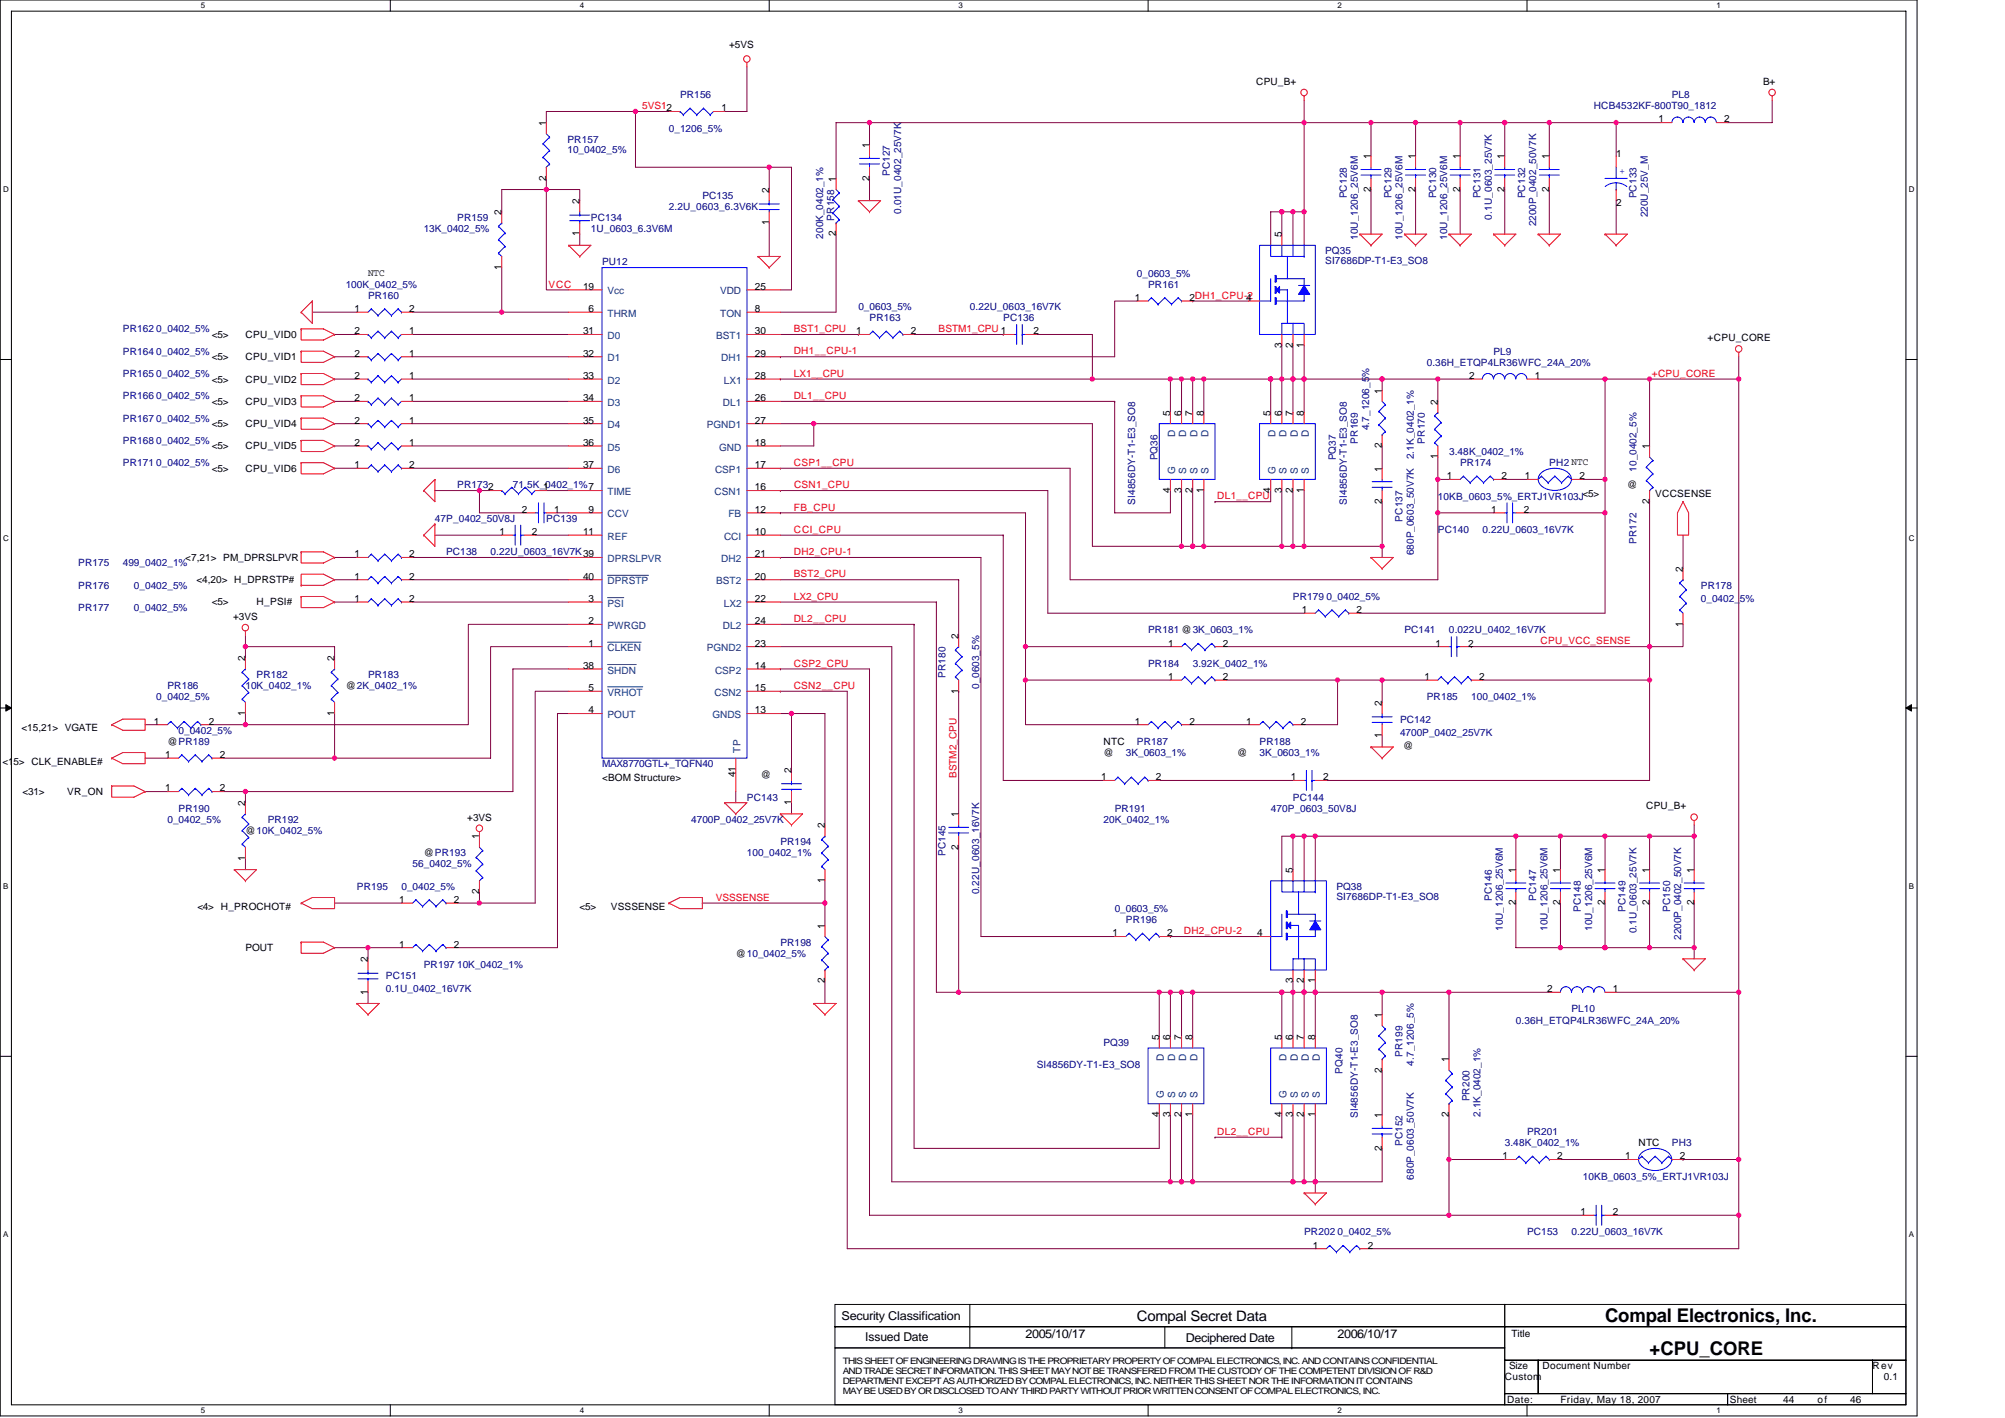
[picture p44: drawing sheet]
<svg xmlns="http://www.w3.org/2000/svg" width="297mm" height="210mm" viewBox="0 0 297 210" stroke-linecap="round" stroke-linejoin="round" font-family="sans-serif">
<defs><g id="words">
<g font-size="2.8">
<text x="237.8" y="195.7">Compal Electronics, Inc.</text>
<text x="244.4" y="200.7">+CPU_CORE</text>
</g>
<text font-size="2.1" x="168.4" y="195.6">Compal Secret Data</text>
<g font-size="1.8">
<text x="124.7" y="195.5">Security Classification</text>
<text x="128.2" y="198.6">Issued Date</text>
<text x="151.9" y="198.1">2005/10/17</text>
<text x="175.7" y="198.8">Deciphered Date</text>
<text x="198.2" y="198.1">2006/10/17</text>
</g>
<g font-size="1.5">
<text x="108" y="7.1">+5VS</text>
<text x="106.9" y="16.5">1</text>
<text x="186.1" y="12.6">CPU_B+</text>
<text x="261.2" y="12.6">B+</text>
<text x="80.9" y="18.6" transform="rotate(-90 80.9 18.6)">1</text>
<text x="128.8" y="21.9" transform="rotate(-90 128.8 21.9)">1</text>
<text x="203.1" y="23.6" transform="rotate(-90 203.1 23.6)">1</text>
<text x="209.7" y="23.6" transform="rotate(-90 209.7 23.6)">1</text>
<text x="216.3" y="23.6" transform="rotate(-90 216.3 23.6)">1</text>
<text x="222.9" y="23.6" transform="rotate(-90 222.9 23.6)">1</text>
<text x="229.5" y="23.6" transform="rotate(-90 229.5 23.6)">1</text>
<text x="239.5" y="23.3">1</text>
<text x="245.7" y="18.1">1</text>
<text x="255.5" y="18.1">2</text>
<text x="80.9" y="26.8" transform="rotate(-90 80.9 26.8)">2</text>
<text x="113.9" y="28.6" transform="rotate(-90 113.9 28.6)">2</text>
<text x="123.8" y="26.9" transform="rotate(-90 123.8 26.9)">1</text>
<text x="128.8" y="26.8" transform="rotate(-90 128.8 26.8)">2</text>
<text x="203.1" y="28.4" transform="rotate(-90 203.1 28.4)">2</text>
<text x="209.7" y="28.4" transform="rotate(-90 209.7 28.4)">2</text>
<text x="216.3" y="28.4" transform="rotate(-90 216.3 28.4)">2</text>
<text x="222.9" y="28.4" transform="rotate(-90 222.9 28.4)">2</text>
<text x="229.5" y="28.4" transform="rotate(-90 229.5 28.4)">2</text>
<text x="74.3" y="31.9" transform="rotate(-90 74.3 31.9)">2</text>
<text x="85.9" y="35" transform="rotate(-90 85.9 35)">1</text>
<text x="85.9" y="30.2" transform="rotate(-90 85.9 30.2)">2</text>
<text x="113.9" y="33.4" transform="rotate(-90 113.9 33.4)">1</text>
<text x="123.8" y="35" transform="rotate(-90 123.8 35)">2</text>
<text x="189.9" y="35.2" transform="rotate(-90 189.9 35.2)">5</text>
<text x="239.5" y="30.6">2</text>
<text x="54.5" y="40.8">NTC</text>
<text x="74.3" y="40" transform="rotate(-90 74.3 40)">1</text>
<text x="52.5" y="46.2">1</text>
<text x="60.6" y="46.2">2</text>
<text x="86.4" y="42.9">19</text>
<text x="87.2" y="46.2">6</text>
<text x="111.8" y="42.9">25</text>
<text x="111.8" y="46.2">8</text>
<text x="168.1" y="44.6">1</text>
<text x="176.2" y="44.6">2DH1_CPU-2</text>
<text x="184.6" y="44.6">4</text>
<text x="31.4" y="50">&lt;5&gt;</text>
<text x="31.4" y="53.3">&lt;5&gt;</text>
<text x="36.4" y="50">CPU_VID0</text>
<text x="36.4" y="53.3">CPU_VID1</text>
<text x="52.5" y="49.5">2</text>
<text x="52.5" y="52.8">2</text>
<text x="60.6" y="49.5">1</text>
<text x="60.6" y="52.8">1</text>
<text x="86.4" y="52.8">32</text>
<text x="86.4" y="49.5">31</text>
<text x="111.8" y="52.8">29</text>
<text x="111.8" y="49.5">30</text>
<text x="126.8" y="49.5">1</text>
<text x="134.9" y="49.5">2</text>
<text x="153.1" y="49.5">2</text>
<text x="189.9" y="51.5" transform="rotate(-90 189.9 51.5)">3</text>
<text x="191.5" y="51.5" transform="rotate(-90 191.5 51.5)">2</text>
<text x="193.2" y="51.5" transform="rotate(-90 193.2 51.5)">1</text>
<text x="253" y="50.5">+CPU_CORE</text>
<text x="31.4" y="56.6">&lt;5&gt;</text>
<text x="31.4" y="59.9">&lt;5&gt;</text>
<text x="36.4" y="56.6">CPU_VID2</text>
<text x="36.4" y="59.9">CPU_VID3</text>
<text x="52.5" y="56.1">2</text>
<text x="52.5" y="59.4">2</text>
<text x="60.6" y="56.1">1</text>
<text x="60.6" y="59.4">1</text>
<text x="86.4" y="56.1">33</text>
<text x="86.4" y="59.4">34</text>
<text x="111.8" y="59.4">26</text>
<text x="111.8" y="56.1">28</text>
<text x="204.7" y="58.3" transform="rotate(-90 204.7 58.3)">1</text>
<text x="213" y="59.9" transform="rotate(-90 213 59.9)">2</text>
<text x="217.6" y="56.1">2</text>
<text x="227.4" y="56.1">1</text>
<text x="31.4" y="63.2">&lt;5&gt;</text>
<text x="36.4" y="63.2">CPU_VID4</text>
<text x="52.5" y="62.7">2</text>
<text x="60.6" y="62.7">1</text>
<text x="86.4" y="62.7">35</text>
<text x="111.8" y="62.7">27</text>
<text x="173.4" y="61.6" transform="rotate(-90 173.4 61.6)">5</text>
<text x="175" y="61.6" transform="rotate(-90 175 61.6)">6</text>
<text x="176.7" y="61.6" transform="rotate(-90 176.7 61.6)">7</text>
<text x="178.3" y="61.6" transform="rotate(-90 178.3 61.6)">8</text>
<text x="188.2" y="61.6" transform="rotate(-90 188.2 61.6)">5</text>
<text x="189.9" y="61.6" transform="rotate(-90 189.9 61.6)">6</text>
<text x="191.5" y="61.6" transform="rotate(-90 191.5 61.6)">7</text>
<text x="193.2" y="61.6" transform="rotate(-90 193.2 61.6)">8</text>
<text x="31.4" y="69.8">&lt;5&gt;</text>
<text x="31.4" y="66.5">&lt;5&gt;</text>
<text x="36.4" y="69.8">CPU_VID6</text>
<text x="36.4" y="66.5">CPU_VID5</text>
<text x="52.5" y="69.3">1</text>
<text x="52.5" y="66">2</text>
<text x="60.6" y="69.3">2</text>
<text x="60.6" y="66">1</text>
<text x="86.4" y="69.3">37</text>
<text x="86.4" y="66">36</text>
<text x="111.8" y="69.3">17</text>
<text x="111.8" y="66">18</text>
<text x="204.7" y="69.8" transform="rotate(-90 204.7 69.8)">1</text>
<text x="204.7" y="66.4" transform="rotate(-90 204.7 66.4)">2</text>
<text x="213" y="68" transform="rotate(-90 213 68)">1</text>
<text x="214.3" y="71">1</text>
<text x="222.4" y="71">2</text>
<text x="225.9" y="71">1</text>
<text x="234" y="71">2</text>
<text x="244.4" y="66.5" transform="rotate(-90 244.4 66.5)">1</text>
<text x="77.3" y="75.9">2</text>
<text x="80.5" y="72.6">1</text>
<text x="82.1" y="75.9">1</text>
<text x="87.2" y="75.9">9</text>
<text x="111.8" y="72.6">16</text>
<text x="111.8" y="75.9">12</text>
<text x="173.4" y="73" transform="rotate(-90 173.4 73)">4</text>
<text x="175" y="73" transform="rotate(-90 175 73)">3</text>
<text x="176.7" y="73" transform="rotate(-90 176.7 73)">2</text>
<text x="178.3" y="73" transform="rotate(-90 178.3 73)">1</text>
<text x="188.2" y="73" transform="rotate(-90 188.2 73)">4</text>
<text x="189.9" y="73" transform="rotate(-90 189.9 73)">3</text>
<text x="191.5" y="73" transform="rotate(-90 191.5 73)">2</text>
<text x="193.2" y="73" transform="rotate(-90 193.2 73)">1</text>
<text x="204.7" y="74.6" transform="rotate(-90 204.7 74.6)">2</text>
<text x="220.9" y="75.9">1</text>
<text x="225.7" y="75.9">2</text>
<text x="241.1" y="72.3">@</text>
<text x="244.4" y="74.6" transform="rotate(-90 244.4 74.6)">2</text>
<text x="245.2" y="73.6">VCCSENSE</text>
<text x="27.4" y="83.1">&lt;7,21&gt; PM_DPRSLPVR</text>
<text x="52.5" y="82.5">1</text>
<text x="60.6" y="82.5">2</text>
<text x="74" y="79.2">1</text>
<text x="78.8" y="79.2">2</text>
<text x="86.4" y="79.2">11</text>
<text x="111.8" y="79.2">10</text>
<text x="111.8" y="82.5">21</text>
<text x="29.1" y="86.4">&lt;4,20&gt; H_DPRSTP#</text>
<text x="31.4" y="89.7">&lt;5&gt;</text>
<text x="38" y="89.7">H_PSI#</text>
<text x="52.5" y="89.1">1</text>
<text x="52.5" y="85.8">1</text>
<text x="60.6" y="89.1">2</text>
<text x="60.6" y="85.8">2</text>
<text x="86.4" y="85.8">40</text>
<text x="87.2" y="89.1">3</text>
<text x="111.8" y="89.1">22</text>
<text x="111.8" y="85.8">20</text>
<text x="249.3" y="84.7" transform="rotate(-90 249.3 84.7)">2</text>
<text x="34.5" y="91.8">+3VS</text>
<text x="87.2" y="92.4">2</text>
<text x="87.2" y="95.7">1</text>
<text x="111.8" y="92.4">24</text>
<text x="111.8" y="95.7">23</text>
<text x="142" y="94.6" transform="rotate(-90 142 94.6)">2</text>
<text x="173.1" y="95.7">1</text>
<text x="181.2" y="95.7">2</text>
<text x="192.9" y="90.8">1</text>
<text x="201" y="90.8">2</text>
<text x="212.7" y="95.7">1</text>
<text x="217.5" y="95.7">2</text>
<text x="249.3" y="92.8" transform="rotate(-90 249.3 92.8)">1</text>
<text x="36.3" y="97.9" transform="rotate(-90 36.3 97.9)">2</text>
<text x="49.5" y="97.9" transform="rotate(-90 49.5 97.9)">2</text>
<text x="86.4" y="99">38</text>
<text x="111.8" y="99">14</text>
<text x="173.1" y="100.7">1</text>
<text x="181.2" y="100.7">2</text>
<text x="211" y="100.7">1</text>
<text x="219.1" y="100.7">2</text>
<text x="22.8" y="107.3">1</text>
<text x="30.9" y="107.3">2</text>
<text x="36.3" y="106" transform="rotate(-90 36.3 106)">1</text>
<text x="49.5" y="106" transform="rotate(-90 49.5 106)">1</text>
<text x="51.2" y="102">@2K_0402_1%</text>
<text x="87.2" y="105.6">4</text>
<text x="87.2" y="102.3">5</text>
<text x="111.8" y="102.3">15</text>
<text x="111.8" y="105.6">13</text>
<text x="142" y="102.7" transform="rotate(-90 142 102.7)">1</text>
<text x="168.1" y="107.3">1</text>
<text x="176.2" y="107.3">2</text>
<text x="184.6" y="107.3">1</text>
<text x="192.7" y="107.3">2</text>
<text x="204.7" y="104.5" transform="rotate(-90 204.7 104.5)">2</text>
<text x=".4" y="113.3">&lt;15&gt; CLK_ENABLE#</text>
<text x="3.2" y="108.3">&lt;15,21&gt; VGATE</text>
<text x="24.5" y="112.2">1</text>
<text x="24.8" y="110.3">@PR189</text>
<text x="32.6" y="112.2">2</text>
<text x="163.5" y="112">@</text>
<text x="163.5" y="110.3">NTC</text>
<text x="183.3" y="112">@</text>
<text x="204.7" y="109.3" transform="rotate(-90 204.7 109.3)">1</text>
<text x="207.9" y="111">@</text>
<text x="3.3" y="117.7">&lt;31&gt;</text>
<text x="10" y="117.7">VR_ON</text>
<text x="24.5" y="117.2">1</text>
<text x="32.6" y="117.2">2</text>
<text x="36.3" y="119.4" transform="rotate(-90 36.3 119.4)">2</text>
<text x="89.2" y="115.6">&lt;BOM Structure&gt;</text>
<text x="109" y="115.1" transform="rotate(-90 109 115.1)">41</text>
<text x="112.7" y="115.3">@</text>
<text x="117.2" y="119.2" transform="rotate(-90 117.2 119.2)">1</text>
<text x="117.2" y="114.4" transform="rotate(-90 117.2 114.4)">2</text>
<text x="163.1" y="115.5">1</text>
<text x="171.3" y="115.5">2</text>
<text x="191.2" y="115.5">1</text>
<text x="196" y="115.5">2</text>
<text x="243.9" y="119.9">CPU_B+</text>
<text x="36.4" y="123.5">@10K_0402_5%</text>
<text x="69.2" y="121.5">+3VS</text>
<text x="71" y="124.3" transform="rotate(-90 71 124.3)">1</text>
<text x="122.2" y="122.7" transform="rotate(-90 122.2 122.7)">2</text>
<text x="142" y="125.8" transform="rotate(-90 142 125.8)">2</text>
<text x="142" y="121" transform="rotate(-90 142 121)">1</text>
<text x="36.3" y="127.5" transform="rotate(-90 36.3 127.5)">1</text>
<text x="62.8" y="126.8">@PR193</text>
<text x="122.2" y="130.8" transform="rotate(-90 122.2 130.8)">1</text>
<text x="191.5" y="129.3" transform="rotate(-90 191.5 129.3)">5</text>
<text x="224.6" y="129.3" transform="rotate(-90 224.6 129.3)">1</text>
<text x="231.2" y="129.3" transform="rotate(-90 231.2 129.3)">1</text>
<text x="237.8" y="129.3" transform="rotate(-90 237.8 129.3)">1</text>
<text x="244.4" y="129.3" transform="rotate(-90 244.4 129.3)">1</text>
<text x="251" y="129.3" transform="rotate(-90 251 129.3)">1</text>
<text x="29.2" y="134.7">&lt;4&gt; H_PROCHOT#</text>
<text x="59.1" y="133.7">1</text>
<text x="67.2" y="133.7">2</text>
<text x="71" y="132.4" transform="rotate(-90 71 132.4)">2</text>
<text x="85.9" y="134.7">&lt;5&gt;</text>
<text x="90.5" y="134.7">VSSSENSE</text>
<text x="122.2" y="137.5" transform="rotate(-90 122.2 137.5)">1</text>
<text x="224.6" y="134.1" transform="rotate(-90 224.6 134.1)">2</text>
<text x="231.2" y="134.1" transform="rotate(-90 231.2 134.1)">2</text>
<text x="237.8" y="134.1" transform="rotate(-90 237.8 134.1)">2</text>
<text x="244.4" y="134.1" transform="rotate(-90 244.4 134.1)">2</text>
<text x="251" y="134.1" transform="rotate(-90 251 134.1)">2</text>
<text x="36.4" y="140.8">POUT</text>
<text x="54.5" y="142.5" transform="rotate(-90 54.5 142.5)">2</text>
<text x="59.1" y="140.3">1</text>
<text x="67.2" y="140.3">2</text>
<text x="109" y="141.7">@10_0402_5%</text>
<text x="164.8" y="138.7">1</text>
<text x="172.9" y="138.7">2</text>
<text x="186.3" y="138.7">4</text>
<text x="54.5" y="147.3" transform="rotate(-90 54.5 147.3)">1</text>
<text x="122.2" y="145.6" transform="rotate(-90 122.2 145.6)">2</text>
<text x="191.5" y="145.6" transform="rotate(-90 191.5 145.6)">3</text>
<text x="193.2" y="145.6" transform="rotate(-90 193.2 145.6)">2</text>
<text x="194.8" y="145.6" transform="rotate(-90 194.8 145.6)">1</text>
<text x="229.2" y="146.9">2</text>
<text x="238.9" y="146.9">1</text>
<text x="171.7" y="154" transform="rotate(-90 171.7 154)">5</text>
<text x="173.4" y="154" transform="rotate(-90 173.4 154)">6</text>
<text x="175" y="154" transform="rotate(-90 175 154)">7</text>
<text x="176.7" y="154" transform="rotate(-90 176.7 154)">8</text>
<text x="189.9" y="154" transform="rotate(-90 189.9 154)">5</text>
<text x="191.5" y="154" transform="rotate(-90 191.5 154)">6</text>
<text x="193.2" y="154" transform="rotate(-90 193.2 154)">7</text>
<text x="194.8" y="154" transform="rotate(-90 194.8 154)">8</text>
<text x="204.7" y="150.7" transform="rotate(-90 204.7 150.7)">1</text>
<text x="204.7" y="158.8" transform="rotate(-90 204.7 158.8)">2</text>
<text x="214.6" y="157.3" transform="rotate(-90 214.6 157.3)">1</text>
<text x="171.7" y="165.4" transform="rotate(-90 171.7 165.4)">4</text>
<text x="173.4" y="165.4" transform="rotate(-90 173.4 165.4)">3</text>
<text x="175" y="165.4" transform="rotate(-90 175 165.4)">2</text>
<text x="176.7" y="165.4" transform="rotate(-90 176.7 165.4)">1</text>
<text x="189.9" y="165.4" transform="rotate(-90 189.9 165.4)">4</text>
<text x="191.5" y="165.4" transform="rotate(-90 191.5 165.4)">3</text>
<text x="193.2" y="165.4" transform="rotate(-90 193.2 165.4)">2</text>
<text x="194.8" y="165.4" transform="rotate(-90 194.8 165.4)">1</text>
<text x="204.7" y="165.6" transform="rotate(-90 204.7 165.6)">1</text>
<text x="214.6" y="165.4" transform="rotate(-90 214.6 165.4)">2</text>
<text x="204.7" y="170.4" transform="rotate(-90 204.7 170.4)">2</text>
<text x="222.6" y="171.7">1</text>
<text x="230.7" y="171.7">2</text>
<text x="240.7" y="171.7">1</text>
<text x="242.7" y="169.7">NTC</text>
<text x="248.9" y="171.7">2</text>
<text x="234.1" y="179.9">1</text>
<text x="238.9" y="179.9">2</text>
<text x="194.5" y="184.9">1</text>
<text x="202.6" y="184.9">2</text>
<text x="223.9" y="198">Title</text>
<text x="223.6" y="202.8">Size</text>
<text x="228.5" y="202.8">Document Number</text>
<text x="277.4" y="202.8">Rev</text>
<text x="222.9" y="204.4">Custom</text>
<text x="223.3" y="207.7">Date:</text>
<text x="231.2" y="207.7">Friday, May 18, 2007</text>
<text x="256.3" y="207.7">Sheet</text>
<text x="264.2" y="207.7">44</text>
<text x="269.3" y="207.7">of</text>
<text x="274.1" y="207.7">46</text>
<text x="279.1" y="204.4">0.1</text>
</g>
<g font-size="1.5" fill="#f00">
<text x="95.1" y="16.2">5VS12</text>
<text x="81.3" y="42.6">VCC</text>
<text x="117.6" y="49.2">BST1_CPU</text>
<text x="117.6" y="52.5">DH1__CPU-1</text>
<text x="139.1" y="49.2">BSTM1_CPU 1</text>
<text x="117.6" y="59.1">DL1__CPU</text>
<text x="117.6" y="55.8">LX1__CPU</text>
<text x="244.7" y="55.8">+CPU_CORE</text>
<text x="117.6" y="69">CSP1__CPU</text>
<text x="117.6" y="75.6">FB_CPU</text>
<text x="117.6" y="72.3">CSN1_CPU</text>
<text x="180.3" y="74">DL1__CPU</text>
<text x="117.6" y="78.9">CCI_CPU</text>
<text x="117.6" y="82.2">DH2_CPU-1</text>
<text x="117.6" y="85.5">BST2_CPU</text>
<text x="117.6" y="88.8">LX2_CPU</text>
<text x="117.6" y="92.1">DL2__CPU</text>
<text x="228.2" y="95.4">CPU_VCC_SENSE</text>
<text x="117.6" y="98.7">CSP2_CPU</text>
<text x="117.6" y="102">CSN2__CPU</text>
<text x="141.7" y="115.2" transform="rotate(-90 141.7 115.2)">BSTM2_CPU</text>
<text x="106" y="133.4">VSSSENSE</text>
<text x="175.4" y="138.3">DH2_CPU-2</text>
<text x="180.3" y="168.1">DL2__CPU</text>
</g>
<g font-size="1.5" fill="#000080">
<text x="100.7" y="14.5">PR156</text>
<text x="236.1" y="16.2">HCB4532KF-800T90_1812</text>
<text x="247.7" y="14.5">PL8</text>
<text x="84.1" y="21.1">PR157</text>
<text x="84.1" y="22.6">10_0402_5%</text>
<text x="99.1" y="19.5">0_1206_5%</text>
<text x="104.1" y="29.4">PC135</text>
<text x="131.8" y="26.1" transform="rotate(-90 131.8 26.1)">PC127</text>
<text x="199.5" y="29.4" transform="rotate(-90 199.5 29.4)">PC128</text>
<text x="206.1" y="29.4" transform="rotate(-90 206.1 29.4)">PC129</text>
<text x="212.7" y="29.4" transform="rotate(-90 212.7 29.4)">PC130</text>
<text x="219.3" y="29.4" transform="rotate(-90 219.3 29.4)">PC131</text>
<text x="226" y="29.4" transform="rotate(-90 226 29.4)">PC132</text>
<text x="242.5" y="29.4" transform="rotate(-90 242.5 29.4)">PC133</text>
<text x="62.8" y="34.4">13K_0402_5%</text>
<text x="67.7" y="32.7">PR159</text>
<text x="87.5" y="32.7">PC134</text>
<text x="87.5" y="34.4">1U_0603_6.3V6M</text>
<text x="99.1" y="31.1">2.2U_0603_6.3V6K</text>
<text x="121.9" y="35.3" transform="rotate(-90 121.9 35.3)">200K_0402_1%</text>
<text x="123.6" y="32.7" transform="rotate(-90 123.6 32.7)">PR158</text>
<text x="133.5" y="31.7" transform="rotate(-90 133.5 31.7)">0.01U_0402_25V7K</text>
<text x="201.2" y="35.5" transform="rotate(-90 201.2 35.5)">10U_1206_25V6M</text>
<text x="207.8" y="35.5" transform="rotate(-90 207.8 35.5)">10U_1206_25V6M</text>
<text x="214.4" y="35.5" transform="rotate(-90 214.4 35.5)">10U_1206_25V6M</text>
<text x="221" y="32.5" transform="rotate(-90 221 32.5)">0.1U_0603_25V7K</text>
<text x="227.6" y="33.5" transform="rotate(-90 227.6 33.5)">2200P_0402_50V7K</text>
<text x="244.1" y="32.2" transform="rotate(-90 244.1 32.2)">220U_25V_M</text>
<text x="89.2" y="39.3">PU12</text>
<text x="168.4" y="41">0_0603_5%</text>
<text x="196.3" y="37.7">PQ35</text>
<text x="196.3" y="39.1">SI7686DP-T1-E3_SO8</text>
<text x="51.2" y="42.6">100K_0402_5%</text>
<text x="54.5" y="44.3">PR160</text>
<text x="127.2" y="45.9">0_0603_5%</text>
<text x="128.8" y="47.6">PR163</text>
<text x="143.7" y="45.9">0.22U_0603_16V7K</text>
<text x="148.6" y="47.6">PC136</text>
<text x="170.1" y="42.6">PR161</text>
<text x="18.2" y="49.2">PR162 0_0402_5%</text>
<text x="18.2" y="52.5">PR164 0_0402_5%</text>
<text x="221.3" y="52.5">PL9</text>
<text x="18.2" y="55.8">PR165 0_0402_5%</text>
<text x="18.2" y="59.1">PR166 0_0402_5%</text>
<text x="211.4" y="54.2">0.36H_ETQP4LR36WFC_24A_20%</text>
<text x="18.2" y="65.7">PR168 0_0402_5%</text>
<text x="18.2" y="62.4">PR167 0_0402_5%</text>
<text x="201.2" y="65.7" transform="rotate(-90 201.2 65.7)">PR169</text>
<text x="202.8" y="63.7" transform="rotate(-90 202.8 63.7)">4.7_1206_5%</text>
<text x="211.1" y="65.7" transform="rotate(-90 211.1 65.7)">PR170</text>
<text x="18.2" y="69">PR171 0_0402_5%</text>
<text x="171.5" y="68.2" transform="rotate(-90 171.5 68.2)">PQ36</text>
<text x="197.9" y="68.2" transform="rotate(-90 197.9 68.2)">PQ37</text>
<text x="209.4" y="68" transform="rotate(-90 209.4 68)">2.1K_0402_1%</text>
<text x="214.7" y="67.4">3.48K_0402_1%</text>
<text x="216.3" y="69">PR174</text>
<text x="229.5" y="69">PH2 NTC</text>
<text x="242.5" y="69.8" transform="rotate(-90 242.5 69.8)">10_0402_5%</text>
<text x="64.4" y="77.3">47P_0402_50V8J</text>
<text x="67.7" y="72.3">PR1732</text>
<text x="76" y="72.3">71.5K_0402_1%7</text>
<text x="80.9" y="77.3">PC139</text>
<text x="168.2" y="74.8" transform="rotate(-90 168.2 74.8)">SI4856DY-T1-E3_SO8</text>
<text x="199.5" y="74.8" transform="rotate(-90 199.5 74.8)">SI4856DY-T1-E3_SO8</text>
<text x="207.8" y="77.3" transform="rotate(-90 207.8 77.3)">PC137</text>
<text x="213" y="74">10KB_0603_5%_ERTJ1VR103J&lt;5&gt;</text>
<text x="11.6" y="83.9">PR175</text>
<text x="18.2" y="83.9">499_0402_1%</text>
<text x="66.1" y="82.2">PC138</text>
<text x="72.7" y="82.2">0.22U_0603_16V7K39</text>
<text x="209.4" y="82.2" transform="rotate(-90 209.4 82.2)">680P_0603_50V7K</text>
<text x="213" y="78.9">PC140</text>
<text x="219.6" y="78.9">0.22U_0603_16V7K</text>
<text x="242.5" y="80.6" transform="rotate(-90 242.5 80.6)">PR172</text>
<text x="11.6" y="87.2">PR176</text>
<text x="19.9" y="87.2">0_0402_5%</text>
<text x="191.6" y="88.8">PR179 0_0402_5%</text>
<text x="252" y="87.2">PR178</text>
<text x="252" y="89.2">0_0402_5%</text>
<text x="11.6" y="90.5">PR177</text>
<text x="19.9" y="90.5">0_0402_5%</text>
<text x="170.1" y="93.8">PR181 @3K_0603_1%</text>
<text x="208.1" y="93.8">PC141</text>
<text x="214.7" y="93.8">0.022U_0402_16V7K</text>
<text x="38" y="100.4">PR182</text>
<text x="54.5" y="100.4">PR183</text>
<text x="140.1" y="100.4" transform="rotate(-90 140.1 100.4)">PR180</text>
<text x="170.1" y="98.7">PR184</text>
<text x="176.7" y="98.7">3.92K_0402_1%</text>
<text x="23.2" y="103.7">0_0402_5%</text>
<text x="24.8" y="102">PR186</text>
<text x="36.4" y="102">10K_0402_1%</text>
<text x="145.1" y="102" transform="rotate(-90 145.1 102)">0_0603_5%</text>
<text x="207.4" y="107">PC142</text>
<text x="211.4" y="103.7">PR185</text>
<text x="218" y="103.7">100_0402_1%</text>
<text x="26.5" y="108.6">0_0402_5%</text>
<text x="89.2" y="113.6">MAX8770GTL+_TQFN40</text>
<text x="166.8" y="112">3K_0603_1%</text>
<text x="168.4" y="110.3">PR187</text>
<text x="186.6" y="110.3">PR188</text>
<text x="186.6" y="112">3K_0603_1%</text>
<text x="207.4" y="109">4700P_0402_25V7K</text>
<text x="110.7" y="118.6">PC143</text>
<text x="191.6" y="118.6">PC144</text>
<text x="24.8" y="121.9">0_0402_5%</text>
<text x="26.5" y="120.2">PR190</text>
<text x="39.7" y="121.9">PR192</text>
<text x="102.4" y="121.9">4700P_0402_25V7K</text>
<text x="115.6" y="125.2">PR194</text>
<text x="163.5" y="121.9">20K_0402_1%</text>
<text x="165.1" y="120.2">PR191</text>
<text x="188.3" y="120.2">470P_0603_50V8J</text>
<text x="52.9" y="131.8">PR195</text>
<text x="59.5" y="131.8">0_0402_5%</text>
<text x="61.1" y="128.5">56_0402_5%</text>
<text x="110.7" y="126.8">100_0402_1%</text>
<text x="140.1" y="126.8" transform="rotate(-90 140.1 126.8)">PC145</text>
<text x="198" y="131.8">PQ38</text>
<text x="145.1" y="132.4" transform="rotate(-90 145.1 132.4)">0.22U_0603_16V7K</text>
<text x="165.1" y="135.1">0_0603_5%</text>
<text x="166.8" y="136.7">PR196</text>
<text x="198" y="133.2">SI7686DP-T1-E3_SO8</text>
<text x="221" y="133.4" transform="rotate(-90 221 133.4)">PC146</text>
<text x="222.6" y="137.9" transform="rotate(-90 222.6 137.9)">10U_1206_25V6M</text>
<text x="227.6" y="133.4" transform="rotate(-90 227.6 133.4)">PC147</text>
<text x="229.3" y="137.9" transform="rotate(-90 229.3 137.9)">10U_1206_25V6M</text>
<text x="234.2" y="135" transform="rotate(-90 234.2 135)">PC148</text>
<text x="235.9" y="137.9" transform="rotate(-90 235.9 137.9)">10U_1206_25V6M</text>
<text x="240.8" y="135" transform="rotate(-90 240.8 135)">PC149</text>
<text x="247.4" y="135" transform="rotate(-90 247.4 135)">PC150</text>
<text x="62.8" y="143.3">PR197 10K_0402_1%</text>
<text x="115.6" y="140">PR198</text>
<text x="242.5" y="138.2" transform="rotate(-90 242.5 138.2)">0.1U_0603_25V7K</text>
<text x="249.1" y="139.2" transform="rotate(-90 249.1 139.2)">2200P_0402_50V7K</text>
<text x="57.2" y="145">PC151</text>
<text x="57.2" y="147">0.1U_0402_16V7K</text>
<text x="232.8" y="149.9">PL10</text>
<text x="163.5" y="154.9">PQ39</text>
<text x="224.6" y="151.6">0.36H_ETQP4LR36WFC_24A_20%</text>
<text x="153.6" y="158.2">SI4856DY-T1-E3_SO8</text>
<text x="198.9" y="159" transform="rotate(-90 198.9 159)">PQ40</text>
<text x="207.8" y="156.5" transform="rotate(-90 207.8 156.5)">PR199</text>
<text x="209.4" y="157.8" transform="rotate(-90 209.4 157.8)">4.7_1206_5%</text>
<text x="201.2" y="165.6" transform="rotate(-90 201.2 165.6)">SI4856DY-T1-E3_SO8</text>
<text x="217.7" y="163.1" transform="rotate(-90 217.7 163.1)">PR200</text>
<text x="219.3" y="165.4" transform="rotate(-90 219.3 165.4)">2.1K_0402_1%</text>
<text x="207.8" y="169.7" transform="rotate(-90 207.8 169.7)">PC152</text>
<text x="222.9" y="169.7">3.48K_0402_1%</text>
<text x="226.2" y="168.1">PR201</text>
<text x="247.7" y="169.7">PH3</text>
<text x="209.4" y="174.7" transform="rotate(-90 209.4 174.7)">680P_0603_50V7K</text>
<text x="234.5" y="174.7">10KB_0603_5%_ERTJ1VR103J</text>
<text x="193.2" y="182.9">PR202 0_0402_5%</text>
<text x="226.2" y="182.9">PC153</text>
<text x="232.8" y="182.9">0.22U_0603_16V7K</text>
</g>
<text font-size="1.5" fill="#00f" x="239.9" y="25.8">+</text>
<g font-size="1.5" fill="#004080">
<text x="90" y="43.6">Vcc</text>
<text x="90" y="46.9">THRM</text>
<text x="106.7" y="43.6">VDD</text>
<text x="106.7" y="46.9">TON</text>
<text x="90" y="53.5">D1</text>
<text x="90" y="50.2">D0</text>
<text x="106.1" y="50.2">BST1</text>
<text x="106.8" y="53.5">DH1</text>
<text x="90" y="56.8">D2</text>
<text x="107.2" y="56.8">LX1</text>
<text x="90" y="63.4">D4</text>
<text x="90" y="60.1">D3</text>
<text x="104.7" y="63.4">PGND1</text>
<text x="107.1" y="60.1">DL1</text>
<text x="174.1" y="64.6" transform="rotate(-90 174.1 64.6)">D</text>
<text x="175.7" y="64.6" transform="rotate(-90 175.7 64.6)">D</text>
<text x="177.4" y="64.6" transform="rotate(-90 177.4 64.6)">D</text>
<text x="179" y="64.6" transform="rotate(-90 179 64.6)">D</text>
<text x="189" y="64.6" transform="rotate(-90 189 64.6)">D</text>
<text x="190.6" y="64.6" transform="rotate(-90 190.6 64.6)">D</text>
<text x="192.3" y="64.6" transform="rotate(-90 192.3 64.6)">D</text>
<text x="193.9" y="64.6" transform="rotate(-90 193.9 64.6)">D</text>
<text x="90" y="70">D6</text>
<text x="90" y="66.7">D5</text>
<text x="105.9" y="70">CSP1</text>
<text x="106.5" y="66.7">GND</text>
<text x="174.1" y="70.2" transform="rotate(-90 174.1 70.2)">G</text>
<text x="175.7" y="70.2" transform="rotate(-90 175.7 70.2)">S</text>
<text x="177.4" y="70.2" transform="rotate(-90 177.4 70.2)">S</text>
<text x="179" y="70.2" transform="rotate(-90 179 70.2)">S</text>
<text x="189" y="70.2" transform="rotate(-90 189 70.2)">G</text>
<text x="190.6" y="70.2" transform="rotate(-90 190.6 70.2)">S</text>
<text x="192.3" y="70.2" transform="rotate(-90 192.3 70.2)">S</text>
<text x="193.9" y="70.2" transform="rotate(-90 193.9 70.2)">S</text>
<text x="90" y="76.6">CCV</text>
<text x="90" y="73.3">TIME</text>
<text x="105.9" y="73.3">CSN1</text>
<text x="107.9" y="76.6">FB</text>
<text x="90" y="79.9">REF</text>
<text x="90" y="83.2">DPRSLPVR</text>
<text x="106.8" y="83.2">DH2</text>
<text x="107.3" y="79.9">CCI</text>
<text x="90" y="86.5">DPRSTP</text>
<text x="90" y="89.8">PSI</text>
<text x="106.1" y="86.5">BST2</text>
<text x="107.2" y="89.8">LX2</text>
<text x="90" y="93.1">PWRGD</text>
<text x="107.1" y="93.1">DL2</text>
<text x="90" y="96.4">CLKEN</text>
<text x="90" y="99.7">SHDN</text>
<text x="104.7" y="96.4">PGND2</text>
<text x="105.9" y="99.7">CSP2</text>
<text x="90" y="103">VRHOT</text>
<text x="90" y="106.3">POUT</text>
<text x="105.5" y="106.3">GNDS</text>
<text x="105.9" y="103">CSN2</text>
<text x="109.7" y="111.4" transform="rotate(-90 109.7 111.4)">TP</text>
<text x="172.4" y="157.1" transform="rotate(-90 172.4 157.1)">D</text>
<text x="174.1" y="157.1" transform="rotate(-90 174.1 157.1)">D</text>
<text x="175.7" y="157.1" transform="rotate(-90 175.7 157.1)">D</text>
<text x="177.4" y="157.1" transform="rotate(-90 177.4 157.1)">D</text>
<text x="190.6" y="157.1" transform="rotate(-90 190.6 157.1)">D</text>
<text x="192.3" y="157.1" transform="rotate(-90 192.3 157.1)">D</text>
<text x="193.9" y="157.1" transform="rotate(-90 193.9 157.1)">D</text>
<text x="195.6" y="157.1" transform="rotate(-90 195.6 157.1)">D</text>
<text x="172.4" y="162.6" transform="rotate(-90 172.4 162.6)">G</text>
<text x="174.1" y="162.6" transform="rotate(-90 174.1 162.6)">S</text>
<text x="175.7" y="162.6" transform="rotate(-90 175.7 162.6)">S</text>
<text x="177.4" y="162.6" transform="rotate(-90 177.4 162.6)">S</text>
<text x="190.6" y="162.6" transform="rotate(-90 190.6 162.6)">G</text>
<text x="192.3" y="162.6" transform="rotate(-90 192.3 162.6)">S</text>
<text x="193.9" y="162.6" transform="rotate(-90 193.9 162.6)">S</text>
<text x="195.6" y="162.6" transform="rotate(-90 195.6 162.6)">S</text>
</g>
<g font-size="1.3">
<text x="124.9" y="202">THIS SHEET OF ENGINEERING DRAWING IS THE PROPRIETARY PROPERTY OF COMPAL ELECTRONICS, INC. AND CONTAINS CONFIDENTIAL</text>
<text x="124.9" y="203.5">AND TRADE SECRET INFORMATION. THIS SHEET MAY NOT BE TRANSFERED FROM THE CUSTODY OF THE COMPETENT DIVISION OF R&amp;D</text>
<text x="124.9" y="205">DEPARTMENT EXCEPT AS AUTHORIZED BY COMPAL ELECTRONICS, INC. NEITHER THIS SHEET NOR THE INFORMATION IT CONTAINS</text>
<text x="124.9" y="206.5">MAY BE USED BY OR DISCLOSED TO ANY THIRD PARTY WITHOUT PRIOR WRITTEN CONSENT OF COMPAL ELECTRONICS, INC.</text>
</g>
<g font-size="1.2">
<text x="29.8" y="1.2">5</text>
<text x="85.9" y="1.2">4</text>
<text x="142" y="1.2">3</text>
<text x="198.2" y="1.2">2</text>
<text x="254.3" y="1.2">1</text>
<text x=".5" y="28.5">D</text>
<text x="282.8" y="28.5">D</text>
<text x=".5" y="80.1">C</text>
<text x="282.8" y="80.1">C</text>
<text x=".5" y="131.7">B</text>
<text x="282.8" y="131.7">B</text>
<text x=".5" y="183.2">A</text>
<text x="282.8" y="183.2">A</text>
<text x="29.8" y="209.2">5</text>
<text x="85.9" y="209.2">4</text>
<text x="142" y="209.2">3</text>
<text x="198.2" y="209.2">2</text>
<text x="254.3" y="209.2">1</text>
</g>
</g></defs>
<path d="M0 0h284v209.7h-284zM1.7 1.7h280.7v206.3h-280.7z" fill="none" stroke="#000" stroke-width=".15"/>
<g fill="#fff">
<path d="M29.8 .2h.6v1.3h-.6z"/>
<path d="M29.8 208.2h.6v1.3h-.6z"/>
</g>
<path d="M57.8 0v1.7M57.8 208v1.7" fill="none" stroke="#000" stroke-width=".15"/>
<g fill="#fff">
<path d="M85.9 .2h.6v1.3h-.6z"/>
<path d="M85.9 208.2h.6v1.3h-.6z"/>
</g>
<path d="M114 0v1.7M114 208v1.7" fill="none" stroke="#000" stroke-width=".15"/>
<g fill="#fff">
<path d="M142 .2h.7v1.3h-.7z"/>
<path d="M142 208.2h.7v1.3h-.7z"/>
</g>
<path d="M170.1 0v1.7M170.1 208v1.7" fill="none" stroke="#000" stroke-width=".15"/>
<g fill="#fff">
<path d="M198.2 .2h.6v1.3h-.6z"/>
<path d="M198.2 208.2h.6v1.3h-.6z"/>
</g>
<path d="M226.2 0v1.7M226.2 208v1.7" fill="none" stroke="#000" stroke-width=".15"/>
<g fill="#fff">
<path d="M254.3 .2h.6v1.3h-.6z"/>
<path d="M254.3 208.2h.6v1.3h-.6z"/>
<path d="M.5 27.4h.8v1.3h-.8z"/>
<path d="M282.8 27.4h.8v1.3h-.8z"/>
<path d="M.5 79h.8v1.3h-.8z"/>
<path d="M282.8 79h.8v1.3h-.8z"/>
</g>
<path d="M0 53.2h1.7M282.4 53.2h1.6" fill="none" stroke="#000" stroke-width=".15"/>
<g fill="#fff">
<path d="M.5 130.6h.7v1.3h-.7z"/>
<path d="M282.8 130.6h.7v1.3h-.7z"/>
</g>
<path d="M0 104.8h1.7M282.4 104.8h1.6" fill="none" stroke="#000" stroke-width=".15"/>
<path d="M.9 104.4l.8 .4-.8 .5zM282.4 104.8l.8-.4v.9z" fill="#000" stroke="#000" stroke-width=".15"/>
<g fill="#fff">
<path d="M.5 182.2h.7v1.3h-.7z"/>
<path d="M282.8 182.2h.7v1.3h-.7z"/>
</g>
<g fill="none" stroke="#000" stroke-width=".15">
<path d="M0 156.4h1.7M282.4 156.4h1.6M123.7 193.2h99.2v3.3h-99.2zM123.7 196.5h99.2v3.1h-99.2zM123.7 199.6h99.2v8.4h-99.2zM143.7 196.5h.1M143.7 196.5v3.1M143.7 193.2v3.3M172.6 196.5v3.1M191.4 199.6h.1M191.4 196.5v3.1M222.9 193.2h59.5v3.3h-59.5z"/>
<path d="M222.9 196.5h59.5v4.9h-59.5zM222.9 206.4h33v1.6h-33zM222.9 201.4h5v5h-5zM227.9 201.4h49.5v5h-49.5zM255.9 206.4h26.5v1.6h-26.5zM277.4 201.4h5v5h-5z"/>
</g>
<g fill="none" stroke="#800040" stroke-width=".15">
<path d="M94.1 16.5h-13.2v1.7M94.1 16.5v8.3h19.9v3.3M94.1 16.5h.1M94.1 16.5h5M110.7 9.9v6.6h-3.3M128.8 18.2v3.3M128.8 18.2h-4.9v8.2M128.8 18.2h64.4M193.2 14.9v3.3M193.2 18.2h9.9M193.2 18.2v13.2h-1.6M203.1 18.2h13.2"/>
<path d="M203.1 18.2v4.9M209.7 18.2v4.9M216.3 18.2v4.9M216.3 18.2h6.6M222.9 18.2v4.9M222.9 18.2h6.6M229.5 18.2v4.9M229.5 18.2h9.9M246 18.2h-6.6v4.9M262.5 14.9v3.3h-6.6M74.3 39.6v6.6M80.9 26.4v1.7"/>
<path d="M80.9 28.1v14.8h3.3M80.9 28.1h.1M80.9 28.1h-6.6v3.3M80.9 28.1h5v1.6M85.9 34.7v1.6M114 33v5M114 24.8h3.3v18.1h-1.7M123.9 34.7v11.5h-8.3M128.8 26.4v3.3M189.9 31.4v3.3M189.9 31.4h-1.6v4.9M189.9 31.4h1.7"/>
<path d="M191.6 31.4v4.9M193.2 31.4v4.9M203.1 28.1v6.6M209.7 28.1v6.6M216.3 28.1v6.6M222.9 28.1v6.6M229.5 28.1v6.6M239.4 29.7v5M46.3 46.2h6.6M49.6 49.5h3.3M49.6 52.8h3.3M49.6 59.4h3.3"/>
<path d="M49.6 56.1h3.3M61.1 59.4h23.1M61.1 52.8h23.1M61.1 56.1h23.1M61.1 49.5h23.1M61.1 46.2h13.2M74.3 46.2h9.9M115.6 52.8h.1M115.6 56.1h.1M115.6 49.5h11.6M115.6 56.1h46.2M115.6 59.4h49.5"/>
<path d="M127.2 49.5h.1M135.4 49.5h13.2M148.6 49.5h.1M153.6 49.5h8.2v6.6M161.8 56.1h11.6M165.1 59.4v16.5h8.3v-3.3M165.1 59.4h.1M168.4 44.6h-3.3v8.2h-49.5M173.4 56.1v5M173.4 56.1h4.9M175 56.1v5M176.7 44.6h.1"/>
<path d="M176.7 56.1v5M176.7 44.6h8.3M178.3 56.1v5M178.3 56.1h10M188.3 56.1v5M188.3 56.1h1.6M189.9 56.1v5M189.9 51.2v4.9M189.9 56.1h1.7M191.6 56.1v5M191.6 51.2v4.9M191.6 56.1h1.6"/>
<path d="M193.2 56.1h11.6M193.2 51.2v4.9M193.2 56.1v5M204.8 56.1v1.7M204.8 56.1h8.2v3.3M213 56.1h5M227.9 56.1h9.9v14.9M237.8 56.1h6.6M244.4 56.1v9.9M244.4 56.1h.1M244.4 56.1h13.2M257.6 52.8v3.3"/>
<path d="M257.6 56.1v90.8M49.6 62.7h3.3M49.6 66h3.3M49.6 69.3h3.3M61.1 62.7h23.1M61.1 66h23.1M61.1 69.3h23.1M64.4 72.6h6.6M64.4 79.2h9.9M71 72.6v3.3h6.6M71 72.6h1.7M79.3 79.2h4.9"/>
<path d="M80.9 72.6h3.3M82.6 75.9h1.6M115.6 69.3h42.9v16.6h54.5v-10M115.6 72.6h39.6v18.2h38M115.6 69.3h.1M115.6 72.6h.1M115.6 75.9h.1M115.6 62.7h5M115.6 75.9h36.3v19.9M115.6 79.2h33M120.6 62.7v3.3h-5M120.6 62.7h41.2v18.2h13.2"/>
<path d="M148.6 79.2h.1M148.6 79.2v36.4h14.9M175 72.6v8.3M176.7 72.6v8.3M178.3 72.6v8.3M180 74.3h.1M188.3 72.6v1.7h-8.3M189.9 72.6v8.3h-11.6M191.6 72.6v8.3h-1.7M193.2 72.6v8.3h-1.6M204.8 74.3v6.6M204.8 66v3.3"/>
<path d="M213 67.7v3.3M213 71h1.7M213 71v4.9M213 75.9h8.3M222.9 71h3.3M226.2 75.9h11.6M234.5 71h3.3M237.8 71v4.9M237.8 75.9v14.9h-36.3M244.4 74.3v21.5M249.3 79.2v5M36.4 95.8h13.2v1.6"/>
<path d="M36.4 95.8v1.6M36.4 94.1v1.7M49.6 85.9h3.3M49.6 89.2h3.3M49.6 82.5h3.3M61.1 82.5h23.1M61.1 85.9h23.1M61.1 89.2h23.1M84.2 99.1h-8.2v18.1h-39.6M84.2 95.8h-11.5v16.5h-23.1M84.2 92.5h-14.8v14.8h-33M115.6 82.5h29.7v56.2h19.8"/>
<path d="M115.6 99.1h13.2v80.9h85.9M115.6 99.1h.1M115.6 95.8h16.5v79.2h41.3M115.6 82.5h.1M115.6 85.9h26.4M115.6 89.2h23.1M115.6 92.5h19.8M135.4 92.5h.1M135.4 92.5v77.6h36.3v-5M138.7 89.2v57.7h3.3M138.7 89.2h.1M142 85.9h.1"/>
<path d="M142 85.9v8.2M151.9 95.8v4.9M151.9 95.8h21.5M175 80.9h1.7M176.7 80.9h1.6M181.6 95.8h31.4M193.2 80.9h11.6M204.8 80.9v1.6M218 95.8h.1M218 95.8h26.4M244.4 95.8v4.9M249.3 92.5v3.3h-4.9"/>
<path d="M21.5 112.3h3.3M21.5 117.2h3.3M21.5 107.3h1.7M31.4 107.3h5M33.1 117.2h3.3M33.1 112.3h16.5M36.4 117.2v1.7M36.4 105.7v1.6M49.6 105.7v6.6M84.2 105.7h-1.6v34.6h-14.9M84.2 102.4h-4.9v31.3h-8.3M109 117.2v1.7"/>
<path d="M115.6 102.4h9.9v82.5h69.4M115.6 105.7h1.7M115.6 102.4h.1M117.3 105.7v8.2M117.3 118.9v1.6M117.3 105.7h4.9v16.5M142 102.4h.1M142 102.4v18.1M151.9 100.7h21.5M151.9 100.7v6.6h16.5M171.7 115.6h19.9M176.7 107.3h8.3"/>
<path d="M181.6 100.7h16.6v6.6h-5M198.2 100.7h6.6v3.3M204.8 100.7h6.6M204.8 109v1.6M219.6 100.7h24.8M244.4 100.7v14.9h-47.9M36.4 127.1v1.7M49.6 133.7h9.9M67.7 133.7h3.3M71 132.1v1.6M104.1 133.7h.1M104.1 133.7h18.1"/>
<path d="M122.2 133.7v3.3M122.2 130.4v3.3M142 125.5v21.4M173.4 138.7h.1M173.4 138.7h13.2M191.6 123.8h1.6v6.6M191.6 128.8v-5h-1.7v6.6M193.2 123.8h1.7v6.6M194.9 123.8h29.7M224.6 123.8h6.6M224.6 123.8v5M224.6 133.7v6.6h6.6"/>
<path d="M231.2 123.8v5M231.2 123.8h6.6M231.2 133.7v6.6M237.8 123.8v5M237.8 123.8h6.6M237.8 133.7v6.6M244.4 123.8v5M244.4 123.8h6.6M244.4 133.7v6.6M251 122.2v1.6M251 123.8v5M251 133.7v6.6"/>
<path d="M49.6 140.3h4.9v1.7M54.5 140.3h5M54.5 146.9v1.7M122.2 145.3v3.3M142 146.9h29.7v6.6M171.7 146.9h1.7v6.6M173.4 146.9h1.6v6.6M175 146.9h14.9M176.7 146.9v6.6M189.9 146.9v6.6M189.9 146.9h1.7M191.6 146.9v6.6"/>
<path d="M191.6 145.3v1.6M191.6 146.9h1.6M193.2 145.3v1.6M193.2 146.9v6.6M193.2 146.9h1.7M194.9 146.9v6.6M194.9 146.9h9.9M194.9 145.3v1.6M204.8 146.9h9.9M204.8 146.9v3.3M204.8 158.5v6.6M214.7 146.9h14.8"/>
<path d="M214.7 146.9v9.9M231.2 140.3h6.6M237.8 140.3h6.6M239.4 146.9h18.2M244.4 140.3h6.6M251 140.3v1.7M257.6 146.9v24.8M173.4 165.1v9.9M173.4 175h1.6M175 165.1v9.9M175 175h1.7M176.7 165.1v9.9"/>
<path d="M176.7 175h14.9M180 168.4h.1M180 168.4h9.9M189.9 168.4h.1M189.9 165.1v3.3M191.6 175h1.6M191.6 165.1v9.9M193.2 175h1.7M193.2 165.1v9.9M194.9 175v1.7M194.9 165.1v9.9M204.8 170.1v4.9h-9.9"/>
<path d="M214.7 171.7v8.3h19.8M214.7 165.1v6.6M214.7 171.7h8.2M231.2 171.7h9.9M239.4 180h18.2M249.3 171.7h.1M249.3 171.7h8.3M257.6 171.7v8.3M257.6 180v4.9h-54.5"/>
</g>
<g fill="none" stroke="#f00" stroke-width=".15">
<path d="M80.9 18.2v1.6M99.1 16.5h1.7M105.7 16.5h1.7M110.7 9.2v.7M193.2 14.2v.7M246 18.2h1.7M254.3 18.2h1.6M262.5 14.2v.7M74.3 31.4v1.6M74.3 38v1.6M80.9 24.8v1.6M84.2 36.3h3.3l-1.6 1.7"/>
<path d="M84.2 36.3h.1M84.2 36.3l1.7 1.7M85.9 38h.1M85.9 29.7v1.7M85.9 33v1.7M112.3 38h3.3l-1.6 1.6M112.3 38h.1M112.3 38l1.7 1.6M114 39.6h.1M114 28.1v1.6M114 31.4v1.6M123.9 26.4v1.7"/>
<path d="M123.9 33v1.7M127.2 29.7h3.3l-1.7 1.7M127.2 29.7h.1M127.2 29.7l1.6 1.7M128.8 31.4h.1M128.8 21.5v1.6M128.8 24.8v1.6M189.9 34.7v1.6M201.5 34.7h3.3l-1.7 1.6M201.5 34.7h.1M201.5 34.7l1.6 1.6M203.1 36.3h.1"/>
<path d="M203.1 23.1v1.7M203.1 26.4v1.7M208.1 34.7h3.3l-1.7 1.6M208.1 34.7h.1M208.1 34.7l1.6 1.6M209.7 36.3h.1M209.7 23.1v1.7M209.7 26.4v1.7M214.7 34.7h3.3l-1.7 1.6M214.7 34.7h.1M214.7 34.7l1.6 1.6M216.3 36.3h.1"/>
<path d="M216.3 23.1v1.7M216.3 26.4v1.7M221.3 34.7h3.3l-1.7 1.6M221.3 34.7h.1M221.3 34.7l1.6 1.6M222.9 36.3h.1M222.9 23.1v1.7M222.9 26.4v1.7M227.9 34.7h3.3l-1.7 1.6M227.9 34.7h.1M227.9 34.7l1.6 1.6M229.5 36.3h.1"/>
<path d="M229.5 23.1v1.7M229.5 26.4v1.7M237.8 34.7h3.3l-1.7 1.6M237.8 34.7h.1M237.8 34.7l1.6 1.6M239.4 36.3h.1M239.4 23.1v1.7M239.4 28.1v1.6M44.6 48.7h3.3l1.7 .8M44.6 48.7v1.7h3.3l1.7-.9M44.6 48.7h.1M44.6 52h3.3l1.7 .8"/>
<path d="M44.6 52v1.7h3.3l1.7-.9M44.6 52h.1M44.6 55.3h3.3l1.7 .8M44.6 55.3v1.7h3.3l1.7-.9M44.6 55.3h.1M44.6 58.6h3.3l1.7 .8M44.6 58.6v1.7h3.3l1.7-.9M44.6 58.6h.1M44.6 46.2h.1M46.3 44.6v3.3l-1.7-1.7M46.3 44.6h.1M46.3 44.6l-1.7 1.6"/>
<path d="M49.6 49.5h.1M49.6 52.8h.1M49.6 56.1h.1M49.6 59.4h.1M52.9 49.5h1.6M52.9 46.2h1.6M52.9 56.1h1.6M52.9 52.8h1.6M52.9 59.4h1.6M59.5 49.5h1.6M59.5 46.2h1.6M59.5 56.1h1.6"/>
<path d="M59.5 52.8h1.6M59.5 59.4h1.6M84.2 49.5h5M84.2 46.2h5M84.2 56.1h5M84.2 52.8h5M84.2 42.9h5M84.2 59.4h5M110.7 49.5h4.9M110.7 46.2h4.9M110.7 56.1h4.9M110.7 52.8h4.9"/>
<path d="M110.7 42.9h4.9M110.7 59.4h4.9M127.2 49.5h1.6M133.8 49.5h1.6M148.6 49.5h1.7M151.9 49.5h1.7M168.4 44.6h1.7M175 44.6h1.7M185 44.6h1.6M189.9 49.5v1.7M191.6 49.5v1.7M193.2 49.5v1.7"/>
<path d="M204.8 57.8v1.6M213 59.4v1.7M218 56.1h1.6M226.2 56.1h1.7M257.6 52.2v.6M44.6 68.5h3.3l1.7 .8M44.6 68.5v1.7h3.3l1.7-.9M44.6 68.5h.1M44.6 61.9h3.3l1.7 .8M44.6 61.9v1.7h3.3l1.7-.9M44.6 61.9h.1M44.6 65.2h3.3l1.7 .8"/>
<path d="M44.6 65.2v1.7h3.3l1.7-.9M44.6 65.2h.1M49.6 69.3h.1M49.6 62.7h.1M49.6 66h.1M52.9 69.3h1.6M52.9 66h1.6M52.9 62.7h1.6M59.5 69.3h1.6M59.5 66h1.6M59.5 62.7h1.6M62.8 79.2h.1"/>
<path d="M62.8 72.6h.1M64.4 77.6v3.3l-1.6-1.7M64.4 77.6h.1M64.4 71v3.3l-1.6-1.7M64.4 71h.1M64.4 77.6l-1.6 1.6M64.4 71l-1.6 1.6M72.7 72.6h1.6M74.3 79.2h1.7M77.6 79.2h1.7M77.6 75.9h1.7M79.3 72.6h1.6"/>
<path d="M80.9 75.9h1.7M84.2 69.3h5M84.2 79.2h5M84.2 72.6h5M84.2 75.9h5M84.2 66h5M84.2 62.7h5M110.7 69.3h4.9M110.7 79.2h4.9M110.7 72.6h4.9M110.7 75.9h4.9M110.7 66h4.9"/>
<path d="M110.7 62.7h4.9M173.4 61.1v1.6M173.4 71v1.6M175 61.1v1.6M175 71v1.6M176.7 61.1v1.6M176.7 71v1.6M178.3 61.1v1.6M178.3 71v1.6M188.3 61.1v1.6M188.3 71v1.6M189.9 61.1v1.6"/>
<path d="M189.9 71v1.6M191.6 61.1v1.6M191.6 71v1.6M193.2 61.1v1.6M193.2 71v1.6M204.8 64.4v1.6M204.8 69.3v1.7M204.8 72.6v1.7M213 66v1.7M214.7 71h1.6M221.3 75.9h1.6M221.3 71h1.6"/>
<path d="M224.6 75.9h1.6M226.2 71h1.7M232.8 71h1.7M244.4 66v1.7M244.4 72.6v1.7M249.3 74.3l.9 1.6v3.3h-1.7v-3.3zM249.3 74.3h.1M36.4 93.5v.6M36.4 97.4v1.7M44.6 81.7h3.3l1.7 .8M44.6 81.7v1.7h3.3l1.7-.9M44.6 81.7h.1"/>
<path d="M44.6 88.3h3.3l1.7 .9M44.6 88.3v1.7h3.3l1.7-.8M44.6 88.3h.1M44.6 86.7h.1M49.6 82.5h.1M49.6 89.2h.1M49.6 85.9l-1.7 .8h-3.3M49.6 85.9h.1M49.6 85.9l-1.7-.9h-3.3v1.7M49.6 97.4v1.7M52.9 89.2h1.6M52.9 85.9h1.6"/>
<path d="M52.9 82.5h1.6M59.5 89.2h1.6M59.5 85.9h1.6M59.5 82.5h1.6M84.2 95.8h5M84.2 89.2h5M84.2 99.1h5M84.2 85.9h5M84.2 92.5h5M84.2 82.5h5M110.7 95.8h4.9M110.7 89.2h4.9"/>
<path d="M110.7 99.1h4.9M110.7 85.9h4.9M110.7 92.5h4.9M110.7 82.5h4.9M142 94.1v1.7M173.4 95.8h1.6M180 95.8h1.6M193.2 90.8h1.7M199.8 90.8h1.7M203.1 82.5h3.3l-1.6 1.7M203.1 82.5h.1M203.1 82.5l1.7 1.7"/>
<path d="M204.8 84.2h.1M213 95.8h1.7M216.3 95.8h1.7M249.3 84.2v1.7M249.3 90.8v1.7M16.5 112.3l1.7-.9h3.3v1.7h-3.3zM16.5 112.3h.1M16.5 116.4h3.4l1.6 .8M16.5 116.4v1.6h3.4l1.6-.8M16.5 116.4h.1M16.5 107.3l1.7-.8h3.3v1.6h-3.3zM16.5 107.3h.1"/>
<path d="M21.5 117.2h.1M23.2 107.3h1.6M24.8 112.3h1.7M24.8 117.2h1.7M29.8 107.3h1.6M31.4 112.3h1.7M31.4 117.2h1.7M36.4 104v1.7M36.4 118.9v1.6M49.6 104v1.7M84.2 102.4h5M84.2 105.7h5"/>
<path d="M107.4 118.9h3.3l-1.7 1.6M107.4 118.9h.1M107.4 118.9l1.6 1.6M109 112.3v4.9M110.7 102.4h4.9M110.7 105.7h4.9M117.3 113.9v1.7M117.3 117.2v1.7M142 100.7v1.7M163.5 115.6h1.6M168.4 107.3h1.7M170.1 115.6h1.6"/>
<path d="M173.4 100.7h1.6M175 107.3h1.7M180 100.7h1.6M185 107.3h1.6M191.6 107.3h1.6M191.6 115.6h1.6M194.9 115.6h1.6M203.1 110.6h3.3l-1.6 1.7M203.1 110.6h.1M203.1 110.6l1.7 1.7M204.8 112.3h.1M204.8 104v1.7"/>
<path d="M204.8 107.3v1.7M211.4 100.7h1.6M218 100.7h1.6M34.7 128.8h3.3l-1.6 1.6M34.7 128.8h.1M34.7 128.8l1.7 1.6M36.4 130.4h.1M36.4 125.5v1.6M44.6 139.5h3.3l1.7 .8M44.6 139.5v1.7h3.3l1.7-.9M44.6 139.5h.1M44.6 133.7l1.7-.8h3.3v1.7h-3.3z"/>
<path d="M44.6 133.7h.1M59.5 133.7h1.6M66.1 133.7h1.6M71 123.2v2.3M71 130.4v1.7M99.1 133.7l1.7-.8h3.3v1.7h-3.3zM99.1 133.7h.1M109 120.5h.1M115.6 120.5h3.3l-1.6 1.7M115.6 120.5h.1M115.6 120.5l1.7 1.7M117.3 122.2h.1"/>
<path d="M122.2 122.2v1.6M122.2 128.8v1.6M122.2 137v1.7M142 120.5v1.7M142 123.8v1.7M165.1 138.7h1.7M171.7 138.7h1.7M186.6 138.7h1.7M191.6 128.8v1.6M224.6 128.8v1.6M224.6 132.1v1.6M231.2 128.8v1.6"/>
<path d="M231.2 132.1v1.6M237.8 128.8v1.6M237.8 132.1v1.6M244.4 128.8v1.6M244.4 132.1v1.6M251 121.5v.7M251 128.8v1.6M251 132.1v1.6M49.6 140.3h.1M52.9 148.6h3.3l-1.7 1.6M52.9 148.6h.1M52.9 148.6l1.6 1.6"/>
<path d="M54.5 150.2h.1M54.5 142v1.6M54.5 145.3v1.6M59.5 140.3h1.6M66.1 140.3h1.6M120.6 148.6h3.3l-1.7 1.6M120.6 148.6h.1M120.6 148.6l1.6 1.6M122.2 150.2h.1M122.2 143.6v1.7M171.7 153.5v1.7M173.4 153.5v1.7"/>
<path d="M175 153.5v1.7M176.7 153.5v1.7M189.9 153.5v1.7M191.6 143.6v1.7M191.6 153.5v1.7M193.2 143.6v1.7M193.2 153.5v1.7M194.9 143.6v1.7M194.9 153.5v1.7M204.8 150.2v1.7M204.8 156.8v1.7M214.7 156.8v1.7"/>
<path d="M229.5 146.9h1.7M237.8 146.9h1.6M249.3 142h3.3l-1.6 1.6M249.3 142h.1M249.3 142l1.7 1.6M251 143.6h.1M171.7 163.4v1.7M173.4 163.4v1.7M175 163.4v1.7M176.7 163.4v1.7M189.9 163.4v1.7M191.6 163.4v1.7"/>
<path d="M193.2 176.7h3.3l-1.6 1.6M193.2 176.7h.1M193.2 176.7l1.7 1.6M193.2 163.4v1.7M194.9 178.3h.1M194.9 163.4v1.7M204.8 165.1v1.7M204.8 168.4v1.7M214.7 163.4v1.7M222.9 171.7h1.7M229.5 171.7h1.7M234.5 180h1.6"/>
<path d="M237.8 180h1.6M241.1 171.7h1.6M247.7 171.7h1.6M194.9 184.9h1.6M201.5 184.9h1.6"/>
<circle cx="110.6" cy="8.7" r=".48"/>
<circle cx="193.2" cy="13.7" r=".48"/>
<circle cx="262.5" cy="13.7" r=".48"/>
<circle cx="257.6" cy="51.7" r=".48"/>
<circle cx="36.3" cy="92.9" r=".48"/>
<circle cx="71" cy="122.7" r=".48"/>
<circle cx="251" cy="121" r=".48"/>
</g>
<g fill="none" stroke="#00f" stroke-width=".15">
<path d="M80.9 19.8l.5 .5M100.8 16.5h.1M100.8 16.5l.4 .5M101.2 17h.1M102.2 16h.1M102.2 16l1 1M102.2 16l-1 1M103.2 17h.1M104.2 16h.1M104.2 16l1 1M104.2 16l-1 1M105.2 17h.1"/>
<path d="M105.7 16.5l-.5 .5M247.7 18.1a.81 .81 0 0 1 .8-.8 .81 .81 0 0 1 .8 .8 .83 .83 0 0 1 .8-.8 .83 .83 0 0 1 .9 .8M251 18.1a.83 .83 0 0 1 .8-.8 .83 .83 0 0 1 .8 .8 .81 .81 0 0 1 .9-.8 .81 .81 0 0 1 .8 .8M73.8 37.5h.1M73.8 35.5h.1M73.8 33.5h.1M73.8 37.5l.5 .5M73.8 35.5l1 1M73.8 33.5l1 1M74.3 33h.1M74.3 33l-.5 .5M74.8 36.5h.1"/>
<path d="M74.8 34.5h.1M74.8 36.5l-1 1M74.8 34.5l-1 1M80.5 21.3h.1M80.5 23.3h.1M80.5 21.3l.9 1M80.5 23.3l.9 1M80.9 24.8h.1M81.4 20.3h.1M81.4 22.3h.1M81.4 24.3h.1M81.4 20.3l-.9 1"/>
<path d="M81.4 22.3l-.9 1M81.4 24.3l-.5 .5M84.4 31.9h3M84.4 32.7h3M85.9 32.7v.3M85.9 31.9h.1M85.9 31.4v.5M89.2 39.6h21.5v72.7h-21.5zM112.5 30.2h2.9M112.5 31h2.9M114 31v.4M114 30.2h.1"/>
<path d="M114 29.7v.5M123.4 29.5h.1M123.4 31.5h.1M123.4 29.5l1 1M123.4 31.5l1 1M123.9 33h.1M123.9 28.1l.5 .5M124.4 28.6h.1M124.4 30.5h.1M124.4 32.5h.1M124.4 28.6l-1 .9M124.4 30.5l-1 1"/>
<path d="M124.4 32.5l-.5 .5M127.3 24.3h3M127.3 23.5h3M128.8 23.1v.4M128.8 24.3h.1M128.8 24.3v.5M186.6 36.3h8.3v13.2h-8.3zM188.3 36.3v1.7h4.9M189.9 36.3v1.7M190.7 38v3.3M191.6 36.3v1.7M193.2 36.3v1.7"/>
<path d="M193.2 38h.1M201.6 25.9h3M201.6 25.1h3M203.1 24.8v.3M203.1 25.9h.1M203.1 25.9v.5M208.2 25.9h3M208.2 25.1h3M209.7 24.8v.3M209.7 25.9h.1M209.7 25.9v.5M214.8 25.9h3"/>
<path d="M214.8 25.1h3M216.3 24.8v.3M216.3 25.9h.1M216.3 25.9v.5M221.4 25.9h3M221.4 25.1h3M222.9 24.8v.3M222.9 25.9h.1M222.9 25.9v.5M228 25.9h3M228 25.1h3M229.5 24.8v.3"/>
<path d="M229.5 25.9h.1M229.5 25.9v.5M237.8 26.4h3.3M237.8 27.6a2.63 2.63 0 0 1 3.2 0M239.4 24.8v1.6M239.4 28.1h.1M239.4 27.1v1M54.5 49.5h.1M54.5 56.1h.1M54.5 52.8h.1M54.5 59.4h.1M54.5 49.5l.5 .5"/>
<path d="M54.5 56.1l.5 .5M54.5 52.8l.5 .5M54.5 59.4l.5 .5M55 50h.1M55 45.7h.1M55 56.6h.1M55 53.3h.1M55 59.9h.1M55 45.7l-.5 .5M55 45.7l1 1M56 49h.1M56 46.7h.1"/>
<path d="M56 55.6h.1M56 52.3h.1M56 58.9h.1M56 49l1 1M56 49l-1 1M56 55.6l1 1M56 55.6l-1 1M56 52.3l1 1M56 52.3l-1 1M56 58.9l1 1M56 58.9l-1 1M57 50h.1"/>
<path d="M57 45.7h.1M57 56.6h.1M57 53.3h.1M57 59.9h.1M57 45.7l-1 1M57 45.7l1 1M58 49h.1M58 46.7h.1M58 55.6h.1M58 52.3h.1M58 58.9h.1M58 49l1 1"/>
<path d="M58 49l-1 1M58 55.6l1 1M58 55.6l-1 1M58 52.3l1 1M58 52.3l-1 1M58 58.9l1 1M58 58.9l-1 1M59 50h.1M59 45.7h.1M59 56.6h.1M59 53.3h.1M59 59.9h.1"/>
<path d="M59 45.7l-1 1M59 45.7l.5 .5M59.5 46.2h.1M59.5 49.5l-.5 .5M59.5 56.1l-.5 .5M59.5 52.8l-.5 .5M59.5 59.4l-.5 .5M129.3 49h.1M129.3 49l-.5 .5M129.3 49l1 1M130.3 50h.1M131.3 49h.1"/>
<path d="M131.3 49l-1 1M131.3 49l1 1M132.3 50h.1M133.3 49h.1M133.3 49l-1 1M133.3 49l.5 .5M133.8 49.5h.1M150.3 49.5h.3M150.6 48v3M151.4 48v3M151.4 49.5h.1M151.4 49.5h.5"/>
<path d="M170.6 44.1h.1M170.6 44.1l-.5 .5M170.6 44.1l1 1M171.6 45.1h.1M172.6 44.1h.1M172.6 44.1l-1 1M172.6 44.1l1 1M173.6 45.1h.1M174.6 44.1h.1M174.6 44.1l-1 1M174.6 44.1l.4 .5M175 44.6h.1"/>
<path d="M188.3 41.3v3.3h-1.7M188.9 44.1h.2v1h-.2zM188.9 42.4h.2v1h-.2zM188.9 40.8h.2v1h-.2zM189.1 41.3h4.1v1M189.6 42.9h1.1v5M191.6 47.9v1.6M191.6 47.9h-1.7v1.6M191.6 47.9h1.6v1.6M192.4 42.3h1.6M193.2 43.6v1h-4.1M204.8 59.4l.4 .5"/>
<path d="M205.2 59.9h.1M205.2 59.9l-.9 1M219.6 56.1a.81 .81 0 0 1 .8-.8 .81 .81 0 0 1 .9 .8 .83 .83 0 0 1 .8-.8 .83 .83 0 0 1 .8 .8M222.9 56.1a.83 .83 0 0 1 .8-.8 .83 .83 0 0 1 .9 .8 .81 .81 0 0 1 .8-.8 .81 .81 0 0 1 .8 .8M54.5 66h.1M54.5 62.7h.1M54.5 66l.5 .5M54.5 62.7l.5 .5M55 68.9h.1M55 66.5h.1M55 63.2h.1M55 68.9l-.5 .4"/>
<path d="M55 68.9l1 .9M56 69.8h.1M56 65.6h.1M56 62.3h.1M56 65.6l1 .9M56 65.6l-1 .9M56 62.3l1 .9M56 62.3l-1 .9M57 68.9h.1M57 66.5h.1M57 63.2h.1M57 68.9l-1 .9"/>
<path d="M57 68.9l1 .9M58 69.8h.1M58 65.6h.1M58 62.3h.1M58 65.6l1 .9M58 65.6l-1 .9M58 62.3l1 .9M58 62.3l-1 .9M59 68.9h.1M59 66.5h.1M59 63.2h.1M59 68.9l-1 .9"/>
<path d="M59 68.9l.5 .4M59.5 69.3h.1M59.5 66l-.5 .5M59.5 62.7l-.5 .5M74.3 72.6h.1M74.3 72.6l.5 .5M74.8 73.1h.1M75.8 72.2h.1M75.8 72.2l1 .9M75.8 72.2l-1 .9M76 79.2h.3M76.3 77.8v2.9"/>
<path d="M76.8 73.1h.1M77.1 77.8v2.9M77.1 79.2h.1M77.1 79.2h.5M77.8 72.2h.1M77.8 72.2l1 .9M77.8 72.2l-1 .9M78.8 73.1h.1M79.3 72.6l-.5 .5M79.3 75.9h.5M79.8 74.5v2.9M79.8 75.9h.1"/>
<path d="M80.6 75.9h.3M80.6 74.5v2.9M171.7 62.7h8.3v8.3h-8.3zM186.6 62.7h8.3v8.3h-8.3zM203.3 72.2h2.9M203.3 71.3h2.9M204.3 60.9h.1M204.3 62.9h.1M204.3 60.9l.9 1M204.3 62.9l.9 1M204.8 64.4h.1M204.8 71v.3"/>
<path d="M204.8 72.2h.1M204.8 72.2v.4M205.2 61.9h.1M205.2 63.9h.1M205.2 61.9l-.9 1M205.2 63.9l-.4 .5M212.5 65.6h.1M212.5 63.6h.1M212.5 61.6h.1M212.5 65.6l.5 .4M212.5 63.6l1 1M212.5 61.6l1 1"/>
<path d="M213 61.1h.1M213 61.1l-.5 .5M213.5 64.6h.1M213.5 62.6h.1M213.5 64.6l-1 1M213.5 62.6l-1 1M216.8 70.5h.1M216.8 70.5l-.5 .5M216.8 70.5l1 1M217.8 71.5h.1M218.8 70.5h.1M218.8 70.5l-1 1"/>
<path d="M218.8 70.5l1 1M219.8 71.5h.1M220.8 70.5h.1M220.8 70.5l-1 1M220.8 70.5l.5 .5M221.3 71h.1M222.9 75.9h.4M223.3 74.5v2.9M224.1 74.5v2.9M224.1 75.9h.1M224.1 75.9h.5M228.2 70.1a3.2 3.2 0 0 1 4.3 0 1.39 1.39 0 0 1-.9 2.3 2.98 2.98 0 0 1-3.6-1l-.1-.4 .1-.5z"/>
<path d="M228.4 70.5h.1M228.4 70.5l-.5 .5M228.4 70.5l1 1M229.4 71.5h.1M230.4 70.5h.1M230.4 70.5l-1 1M230.4 70.5l.9 1M231.3 71.5h.1M232.3 70.5h.1M232.3 70.5l-1 1M232.3 70.5l.5 .5M232.8 71h.1"/>
<path d="M243.9 69.2h.1M243.9 71.2h.1M243.9 69.2l1 1M243.9 71.2l1 1M244.4 72.6h.1M244.4 67.7l.5 .5M244.9 68.2h.1M244.9 70.2h.1M244.9 72.2h.1M244.9 68.2l-1 1M244.9 70.2l-1 1M244.9 72.2l-.5 .4"/>
<path d="M35.9 99.5h.1M35.9 99.5l.9 1M36.4 99.1h.1M36.4 99.1l-.5 .4M49.1 99.5h.1M49.1 99.5l1 1M49.6 99.1h.1M49.6 99.1l-.5 .4M55 88.7h.1M55 85.4h.1M55 82.1h.1M55 88.7l-.5 .5"/>
<path d="M55 88.7l1 .9M55 85.4l-.5 .5M55 85.4l1 .9M55 82.1l-.5 .4M55 82.1l1 .9M56 89.6h.1M56 86.3h.1M56 83h.1M57 88.7h.1M57 85.4h.1M57 82.1h.1M57 88.7l-1 .9"/>
<path d="M57 88.7l1 .9M57 85.4l-1 .9M57 85.4l1 .9M57 82.1l-1 .9M57 82.1l1 .9M58 89.6h.1M58 86.3h.1M58 83h.1M59 88.7h.1M59 85.4h.1M59 82.1h.1M59 88.7l-1 .9"/>
<path d="M59 88.7l.5 .5M59 85.4l-1 .9M59 85.4l.5 .5M59 82.1l-1 .9M59 82.1l.5 .4M59.5 89.2h.1M59.5 85.9h.1M59.5 82.5h.1M141.5 98.2h.1M141.5 96.2h.1M141.5 98.2l1 1M141.5 96.2l1 1"/>
<path d="M142 95.8h.1M142 95.8l-.5 .4M142.5 99.2h.1M142.5 97.2h.1M142.5 99.2l-1 1M142.5 97.2l-1 1M175.5 95.3h.1M175.5 95.3l-.5 .5M175.5 95.3l1 .9M176.5 96.2h.1M177.5 95.3h.1M177.5 95.3l-1 .9"/>
<path d="M177.5 95.3l1 .9M178.5 96.2h.1M179.5 95.3h.1M179.5 95.3l-1 .9M179.5 95.3l.5 .5M180 95.8h.1M195.3 90.3h.1M195.3 90.3l-.4 .5M195.3 90.3l1 1M196.3 91.3h.1M197.3 90.3h.1M197.3 90.3l-1 1"/>
<path d="M197.3 90.3l1 1M198.3 91.3h.1M199.3 90.3h.1M199.3 90.3l-1 1M199.3 90.3l.5 .5M199.8 90.8h.1M214.7 95.8h.3M215 94.3v2.9M215.8 94.3v2.9M215.8 95.8h.1M215.8 95.8h.5M248.9 90.3h.1"/>
<path d="M248.9 88.3h.1M248.9 86.3h.1M248.9 90.3l.4 .5M248.9 88.3l.9 1M248.9 86.3l.9 1M249.3 85.9h.1M249.3 85.9l-.4 .4M249.8 89.3h.1M249.8 87.3h.1M249.8 89.3l-.9 1M249.8 87.3l-.9 1M25.3 106.8h.1"/>
<path d="M25.3 106.8l-.5 .5M25.3 106.8l1 1M26.3 107.8h.1M26.9 111.8h.1M26.9 116.7h.1M26.9 116.7l-.4 .5M26.9 111.8l-.4 .5M26.9 111.8l1 1M26.9 116.7l1 1M27.3 106.8h.1M27.3 106.8l-1 1M27.3 106.8l1 1"/>
<path d="M27.9 112.8h.1M27.9 117.7h.1M28.3 107.8h.1M28.9 111.8h.1M28.9 116.7h.1M28.9 111.8l-1 1M28.9 111.8l1 1M28.9 116.7l-1 1M28.9 116.7l1 1M29.3 106.8h.1M29.3 106.8l-1 1M29.3 106.8l.5 .5"/>
<path d="M29.8 107.3h.1M29.9 112.8h.1M29.9 117.7h.1M30.9 111.8h.1M30.9 116.7h.1M30.9 111.8l-1 1M30.9 111.8l.5 .5M30.9 116.7l-1 1M30.9 116.7l.5 .5M31.4 112.3h.1M31.4 117.2h.1M35.9 103.5h.1"/>
<path d="M35.9 101.5h.1M35.9 103.5l.5 .5M35.9 101.5l.9 1M36.8 102.5h.1M36.8 100.5h.1M36.8 102.5l-.9 1M36.8 100.5l-.9 1M49.1 103.5h.1M49.1 101.5h.1M49.1 103.5l.5 .5M49.1 101.5l1 1M50.1 102.5h.1"/>
<path d="M50.1 100.5h.1M50.1 102.5l-1 1M50.1 100.5l-1 1M115.8 116.1h2.9M115.8 116.9h2.9M117.3 116.9v.3M117.3 116.1h.1M117.3 115.6v.5M141.5 100.2h.1M141.5 100.2l.5 .5M165.6 115.1h.1M165.6 115.1l-.5 .5"/>
<path d="M165.6 115.1l1 1M166.6 116.1h.1M167.6 115.1h.1M167.6 115.1l-1 1M167.6 115.1l1 1M168.6 116.1h.1M169.6 115.1h.1M169.6 115.1l-1 1M169.6 115.1l.5 .5M170.1 115.6h.1M170.6 106.8h.1M170.6 106.8l-.5 .5"/>
<path d="M170.6 106.8l1 1M171.6 107.8h.1M172.6 106.8h.1M172.6 106.8l-1 1M172.6 106.8l1 1M173.6 107.8h.1M174.6 106.8h.1M174.6 106.8l-1 1M174.6 106.8l.4 .5M175 107.3h.1M175.5 100.2h.1M175.5 100.2l-.5 .5"/>
<path d="M175.5 100.2l1 1M176.5 101.2h.1M177.5 100.2h.1M177.5 100.2l-1 1M177.5 100.2l1 1M178.5 101.2h.1M179.5 100.2h.1M179.5 100.2l-1 1M179.5 100.2l.5 .5M180 100.7h.1M187.1 106.8h.1M187.1 106.8l-.5 .5"/>
<path d="M187.1 106.8l1 1M188.1 107.8h.1M189.1 106.8h.1M189.1 106.8l-1 1M189.1 106.8l1 1M190.1 107.8h.1M191.1 106.8h.1M191.1 106.8l-1 1M191.1 106.8l.5 .5M191.6 107.3h.1M193.2 115.6h.3M193.5 114.1v3"/>
<path d="M194.4 114.1v3M194.4 115.6h.1M194.4 115.6h.5M203.3 106.2h2.9M203.3 107h2.9M204.8 107v.3M204.8 106.2h.1M204.8 105.7v.5M213.5 100.2h.1M213.5 100.2l-.5 .5M213.5 100.2l1 1M214.5 101.2h.1"/>
<path d="M215.5 100.2h.1M215.5 100.2l-1 1M215.5 100.2l1 1M216.5 101.2h.1M217.5 100.2h.1M217.5 100.2l-1 1M217.5 100.2l.5 .5M218 100.7h.1M35.9 125h.1M35.9 123h.1M35.9 121h.1M35.9 125l.5 .5"/>
<path d="M35.9 123l.9 1M35.9 121l.9 1M36.4 120.5h.1M36.4 120.5l-.5 .5M36.8 124h.1M36.8 122h.1M36.8 124l-.9 1M36.8 122l-.9 1M61.6 133.2h.1M61.6 139.8h.1M61.6 139.8l-.5 .5M61.6 133.2l-.5 .5"/>
<path d="M61.6 133.2l1 1M61.6 139.8l1 1M62.6 134.2h.1M63.6 133.2h.1M63.6 139.8h.1M63.6 133.2l-1 1M63.6 133.2l1 1M63.6 139.8l-1 1M63.6 139.8l1 1M64.6 134.2h.1M65.6 133.2h.1M65.6 139.8h.1"/>
<path d="M65.6 133.2l-1 1M65.6 133.2l.5 .5M65.6 139.8l-1 1M65.6 139.8l.5 .5M66.1 133.7h.1M70.5 127h.1M70.5 128.9h.1M70.5 127l1 1M70.5 128.9l1 1M71 130.4h.1M71 125.5l.5 .5M71.5 126h.1"/>
<path d="M71.5 128h.1M71.5 129.9h.1M71.5 126l-1 1M71.5 128l-1 .9M71.5 129.9l-.5 .5M121.7 128.3h.1M121.7 126.3h.1M121.7 124.3h.1M121.7 128.3l.5 .5M121.7 126.3l1 1M121.7 124.3l1 1M122.2 123.8h.1"/>
<path d="M122.2 138.7l.5 .5M122.2 123.8l-.5 .5M122.7 139.2h.1M122.7 127.3h.1M122.7 125.3h.1M122.7 139.2l-1 1M122.7 127.3l-1 1M122.7 125.3l-1 1M140.5 123.3h3M140.5 122.5h3M142 122.2v.3M142 123.3h.1"/>
<path d="M142 123.3v.5M167.3 138.2h.1M167.3 138.2l-.5 .5M167.3 138.2l1 1M168.3 139.2h.1M169.3 138.2h.1M169.3 138.2l-1 1M169.3 138.2l1 1M170.3 139.2h.1M171.3 138.2h.1M171.3 138.2l-1 1M171.3 138.2l.4 .5"/>
<path d="M171.7 138.7h.1M188.3 130.4h8.2v13.2h-8.2zM189.9 135.4v3.3h-1.6M189.9 130.4v1.7h5M190.6 138.2h.1v1h-.1zM190.6 136.5h.1v1h-.1zM190.6 134.9h.1v1h-.1zM190.7 135.4h4.2v1M191.2 137h1.2v5M191.6 130.4v1.7M192.4 132.1v3.3M193.2 130.4v1.7"/>
<path d="M194 136.4h1.7M194.9 137.7v1h-4.2M194.9 130.4v1.7M194.9 132.1h.1M223.1 131.6h3M223.1 130.8h3M224.6 130.4v.4M224.6 131.6h.1M224.6 131.6v.5M229.7 131.6h3M229.7 130.8h3M231.2 130.4v.4"/>
<path d="M231.2 131.6h.1M231.2 131.6v.5M236.3 131.6h3M236.3 130.8h3M237.8 130.4v.4M237.8 131.6h.1M237.8 131.6v.5M242.9 131.6h3M242.9 130.8h3M244.4 130.4v.4M244.4 131.6h.1M244.4 131.6v.5"/>
<path d="M249.5 131.6h3M249.5 130.8h3M251 130.4v.4M251 131.6h.1M251 131.6v.5M53 144.1h3M53 144.9h3M54.5 144.9v.4M54.5 144.1h.1M54.5 143.6v.5M62.6 140.8h.1M64.6 140.8h.1"/>
<path d="M66.1 140.3h.1M121.7 140.2h.1M121.7 142.2h.1M121.7 140.2l1 1M121.7 142.2l1 1M122.2 143.6h.1M122.7 141.2h.1M122.7 143.2h.1M122.7 141.2l-1 1M122.7 143.2l-.5 .4M170.1 155.2h8.2v8.2h-8.2zM188.3 155.2h8.2v8.2h-8.2z"/>
<path d="M193.2 142v1.6M193.2 142h-1.6v1.6M193.2 142h1.7v1.6M204.3 153.4h.1M204.3 155.4h.1M204.3 153.4l.9 1M204.3 155.4l.9 1M204.8 156.8h.1M204.8 151.9l.4 .5M205.2 152.4h.1M205.2 154.4h.1M205.2 156.4h.1"/>
<path d="M205.2 152.4l-.9 1M205.2 154.4l-.9 1M205.2 156.4l-.4 .4M214.2 160h.1M214.2 160l1 1M214.7 158.5l.5 .5M215.2 159h.1M215.2 159l-1 1M231.2 146.9a.82 .82 0 0 1 .8-.8 .82 .82 0 0 1 .8 .8 .83 .83 0 0 1 .8-.8 .83 .83 0 0 1 .9 .8M234.5 146.9a.81 .81 0 0 1 .8-.8 .81 .81 0 0 1 .8 .8M236.1 146.9a.81 .81 0 0 1 .8-.8 .81 .81 0 0 1 .9 .8M203.3 167.9h2.9"/>
<path d="M203.3 167.1h2.9M204.8 166.8v.3M204.8 167.9h.1M204.8 167.9v.5M214.2 162h.1M214.2 162l1 1M214.7 163.4h.1M215.2 161h.1M215.2 163h.1M215.2 161l-1 1M215.2 163l-.5 .4M225.1 171.2h.1"/>
<path d="M225.1 171.2l-.5 .5M225.1 171.2l1 1M226.1 172.2h.1M227.1 171.2h.1M227.1 171.2l-1 1M227.1 171.2l.9 1M228 172.2h.1M229 171.2h.1M229 171.2l-1 1M229 171.2l.5 .5M229.5 171.7h.1M236.1 180h.4"/>
<path d="M236.5 178.5v2.9M237.3 178.5v2.9M237.3 180h.1M237.3 180h.5M243.1 170.9a3.2 3.2 0 0 1 4.2 0 1.39 1.39 0 0 1-.9 2.2 2.98 2.98 0 0 1-3.6-1l-.1-.4 .1-.5zM243.2 171.2h.1M243.2 171.2l-.5 .5M243.2 171.2l1 1M244.2 172.2h.1M245.2 171.2h.1M245.2 171.2l-1 1M245.2 171.2l1 1"/>
<path d="M246.2 172.2h.1M247.2 171.2h.1M247.2 171.2l-1 1M247.2 171.2l.5 .5M247.7 171.7h.1M197 184.4h.1M197 184.4l-.5 .5M197 184.4l1 1M198 185.4h.1M199 184.4h.1M199 184.4l-1 1M199 184.4l1 1"/>
<path d="M200 185.4h.1M201 184.4h.1M201 184.4l-1 1M201 184.4l.5 .5M201.5 184.9h.1"/>
</g>
<g fill="#00f" stroke="#00f" stroke-width=".15">
<path d="M193.2 42.3l.8 1.3h-1.6z" fill-rule="evenodd"/>
<path d="M189.1 42.9l.5-.5v1z" fill-rule="evenodd"/>
<path d="M194.9 136.4l.8 1.3h-1.7z" fill-rule="evenodd"/>
<path d="M190.7 137l.5-.5v1z" fill-rule="evenodd"/>
</g>
<path d="M90 95.1h5M90 85.2h6.1M90 88.5h2.4M90 98.4h4.3M90 101.7h5.2" fill="none" stroke="#004080" stroke-width=".15"/>
<g fill="#f0f" stroke="#f0f" stroke-width=".15">
<circle cx="80.9" cy="28.1" r=".33"/>
<circle cx="113.9" cy="24.8" r=".33"/>
<circle cx="244.4" cy="95.7" r=".33"/>
<circle cx="214.7" cy="179.9" r=".33"/>
<circle cx="257.6" cy="179.9" r=".33"/>
<circle cx="257.6" cy="171.7" r=".33"/>
<circle cx="244.4" cy="56.1" r=".33"/>
<circle cx="257.6" cy="56.1" r=".33"/>
<circle cx="204.7" cy="80.9" r=".33"/>
<circle cx="214.7" cy="146.9" r=".33"/>
<circle cx="204.7" cy="146.9" r=".33"/>
<circle cx="193.2" cy="123.8" r=".33"/>
<circle cx="191.5" cy="123.8" r=".33"/>
<circle cx="193.2" cy="146.9" r=".33"/>
<circle cx="194.8" cy="175" r=".33"/>
<circle cx="237.8" cy="123.8" r=".33"/>
<circle cx="231.2" cy="123.8" r=".33"/>
<circle cx="193.2" cy="31.4" r=".33"/>
<circle cx="189.9" cy="31.4" r=".33"/>
<circle cx="94.1" cy="16.5" r=".33"/>
<circle cx="175" cy="80.9" r=".33"/>
<circle cx="194.8" cy="146.9" r=".33"/>
<circle cx="173.4" cy="56.1" r=".33"/>
<circle cx="161.8" cy="56.1" r=".33"/>
<circle cx="244.4" cy="123.8" r=".33"/>
<circle cx="251" cy="123.8" r=".33"/>
<circle cx="222.9" cy="18.2" r=".33"/>
<circle cx="204.7" cy="56.1" r=".33"/>
<circle cx="193.2" cy="56.1" r=".33"/>
<circle cx="54.5" cy="140.3" r=".33"/>
<circle cx="74.3" cy="46.2" r=".33"/>
<circle cx="216.3" cy="18.2" r=".33"/>
<circle cx="209.7" cy="18.2" r=".33"/>
<circle cx="203.1" cy="18.2" r=".33"/>
<circle cx="176.7" cy="56.1" r=".33"/>
<circle cx="191.5" cy="56.1" r=".33"/>
<circle cx="213" cy="56.1" r=".33"/>
<circle cx="213" cy="71" r=".33"/>
<circle cx="237.8" cy="71" r=".33"/>
<circle cx="237.8" cy="56.1" r=".33"/>
<circle cx="213" cy="75.9" r=".33"/>
<circle cx="237.8" cy="75.9" r=".33"/>
<circle cx="151.9" cy="95.7" r=".33"/>
<circle cx="151.9" cy="100.7" r=".33"/>
<circle cx="204.7" cy="100.7" r=".33"/>
<circle cx="198.1" cy="100.7" r=".33"/>
<circle cx="117.2" cy="105.7" r=".33"/>
<circle cx="122.2" cy="133.7" r=".33"/>
<circle cx="237.8" cy="140.3" r=".33"/>
<circle cx="231.2" cy="140.3" r=".33"/>
<circle cx="214.7" cy="171.7" r=".33"/>
<circle cx="191.5" cy="175" r=".33"/>
<circle cx="120.5" cy="62.7" r=".33"/>
<circle cx="176.7" cy="80.9" r=".33"/>
<circle cx="71" cy="72.6" r=".33"/>
<circle cx="142" cy="146.9" r=".33"/>
<circle cx="171.7" cy="146.9" r=".33"/>
<circle cx="173.4" cy="146.9" r=".33"/>
<circle cx="189.9" cy="146.9" r=".33"/>
<circle cx="176.7" cy="146.9" r=".33"/>
<circle cx="175" cy="146.9" r=".33"/>
<circle cx="175" cy="175" r=".33"/>
<circle cx="173.4" cy="175" r=".33"/>
<circle cx="257.6" cy="146.9" r=".33"/>
<circle cx="189.9" cy="56.1" r=".33"/>
<circle cx="188.2" cy="56.1" r=".33"/>
<circle cx="193.2" cy="80.9" r=".33"/>
<circle cx="191.5" cy="80.9" r=".33"/>
<circle cx="189.9" cy="80.9" r=".33"/>
<circle cx="178.3" cy="80.9" r=".33"/>
<circle cx="128.8" cy="18.2" r=".33"/>
<circle cx="251" cy="140.3" r=".33"/>
<circle cx="244.4" cy="140.3" r=".33"/>
<circle cx="191.5" cy="146.9" r=".33"/>
<circle cx="176.7" cy="175" r=".33"/>
<circle cx="71" cy="133.7" r=".33"/>
<circle cx="36.3" cy="117.2" r=".33"/>
<circle cx="36.3" cy="107.3" r=".33"/>
<circle cx="36.3" cy="95.7" r=".33"/>
<circle cx="49.6" cy="112.3" r=".33"/>
<circle cx="244.4" cy="100.7" r=".33"/>
<circle cx="193.2" cy="18.2" r=".33"/>
<circle cx="178.3" cy="56.1" r=".33"/>
<circle cx="191.5" cy="31.4" r=".33"/>
<circle cx="175" cy="56.1" r=".33"/>
<circle cx="229.5" cy="18.2" r=".33"/>
<circle cx="239.4" cy="18.2" r=".33"/>
<circle cx="224.6" cy="123.8" r=".33"/>
<circle cx="194.8" cy="123.8" r=".33"/>
<circle cx="193.2" cy="175" r=".33"/>
</g>
<use href="#words"/>
</svg>
